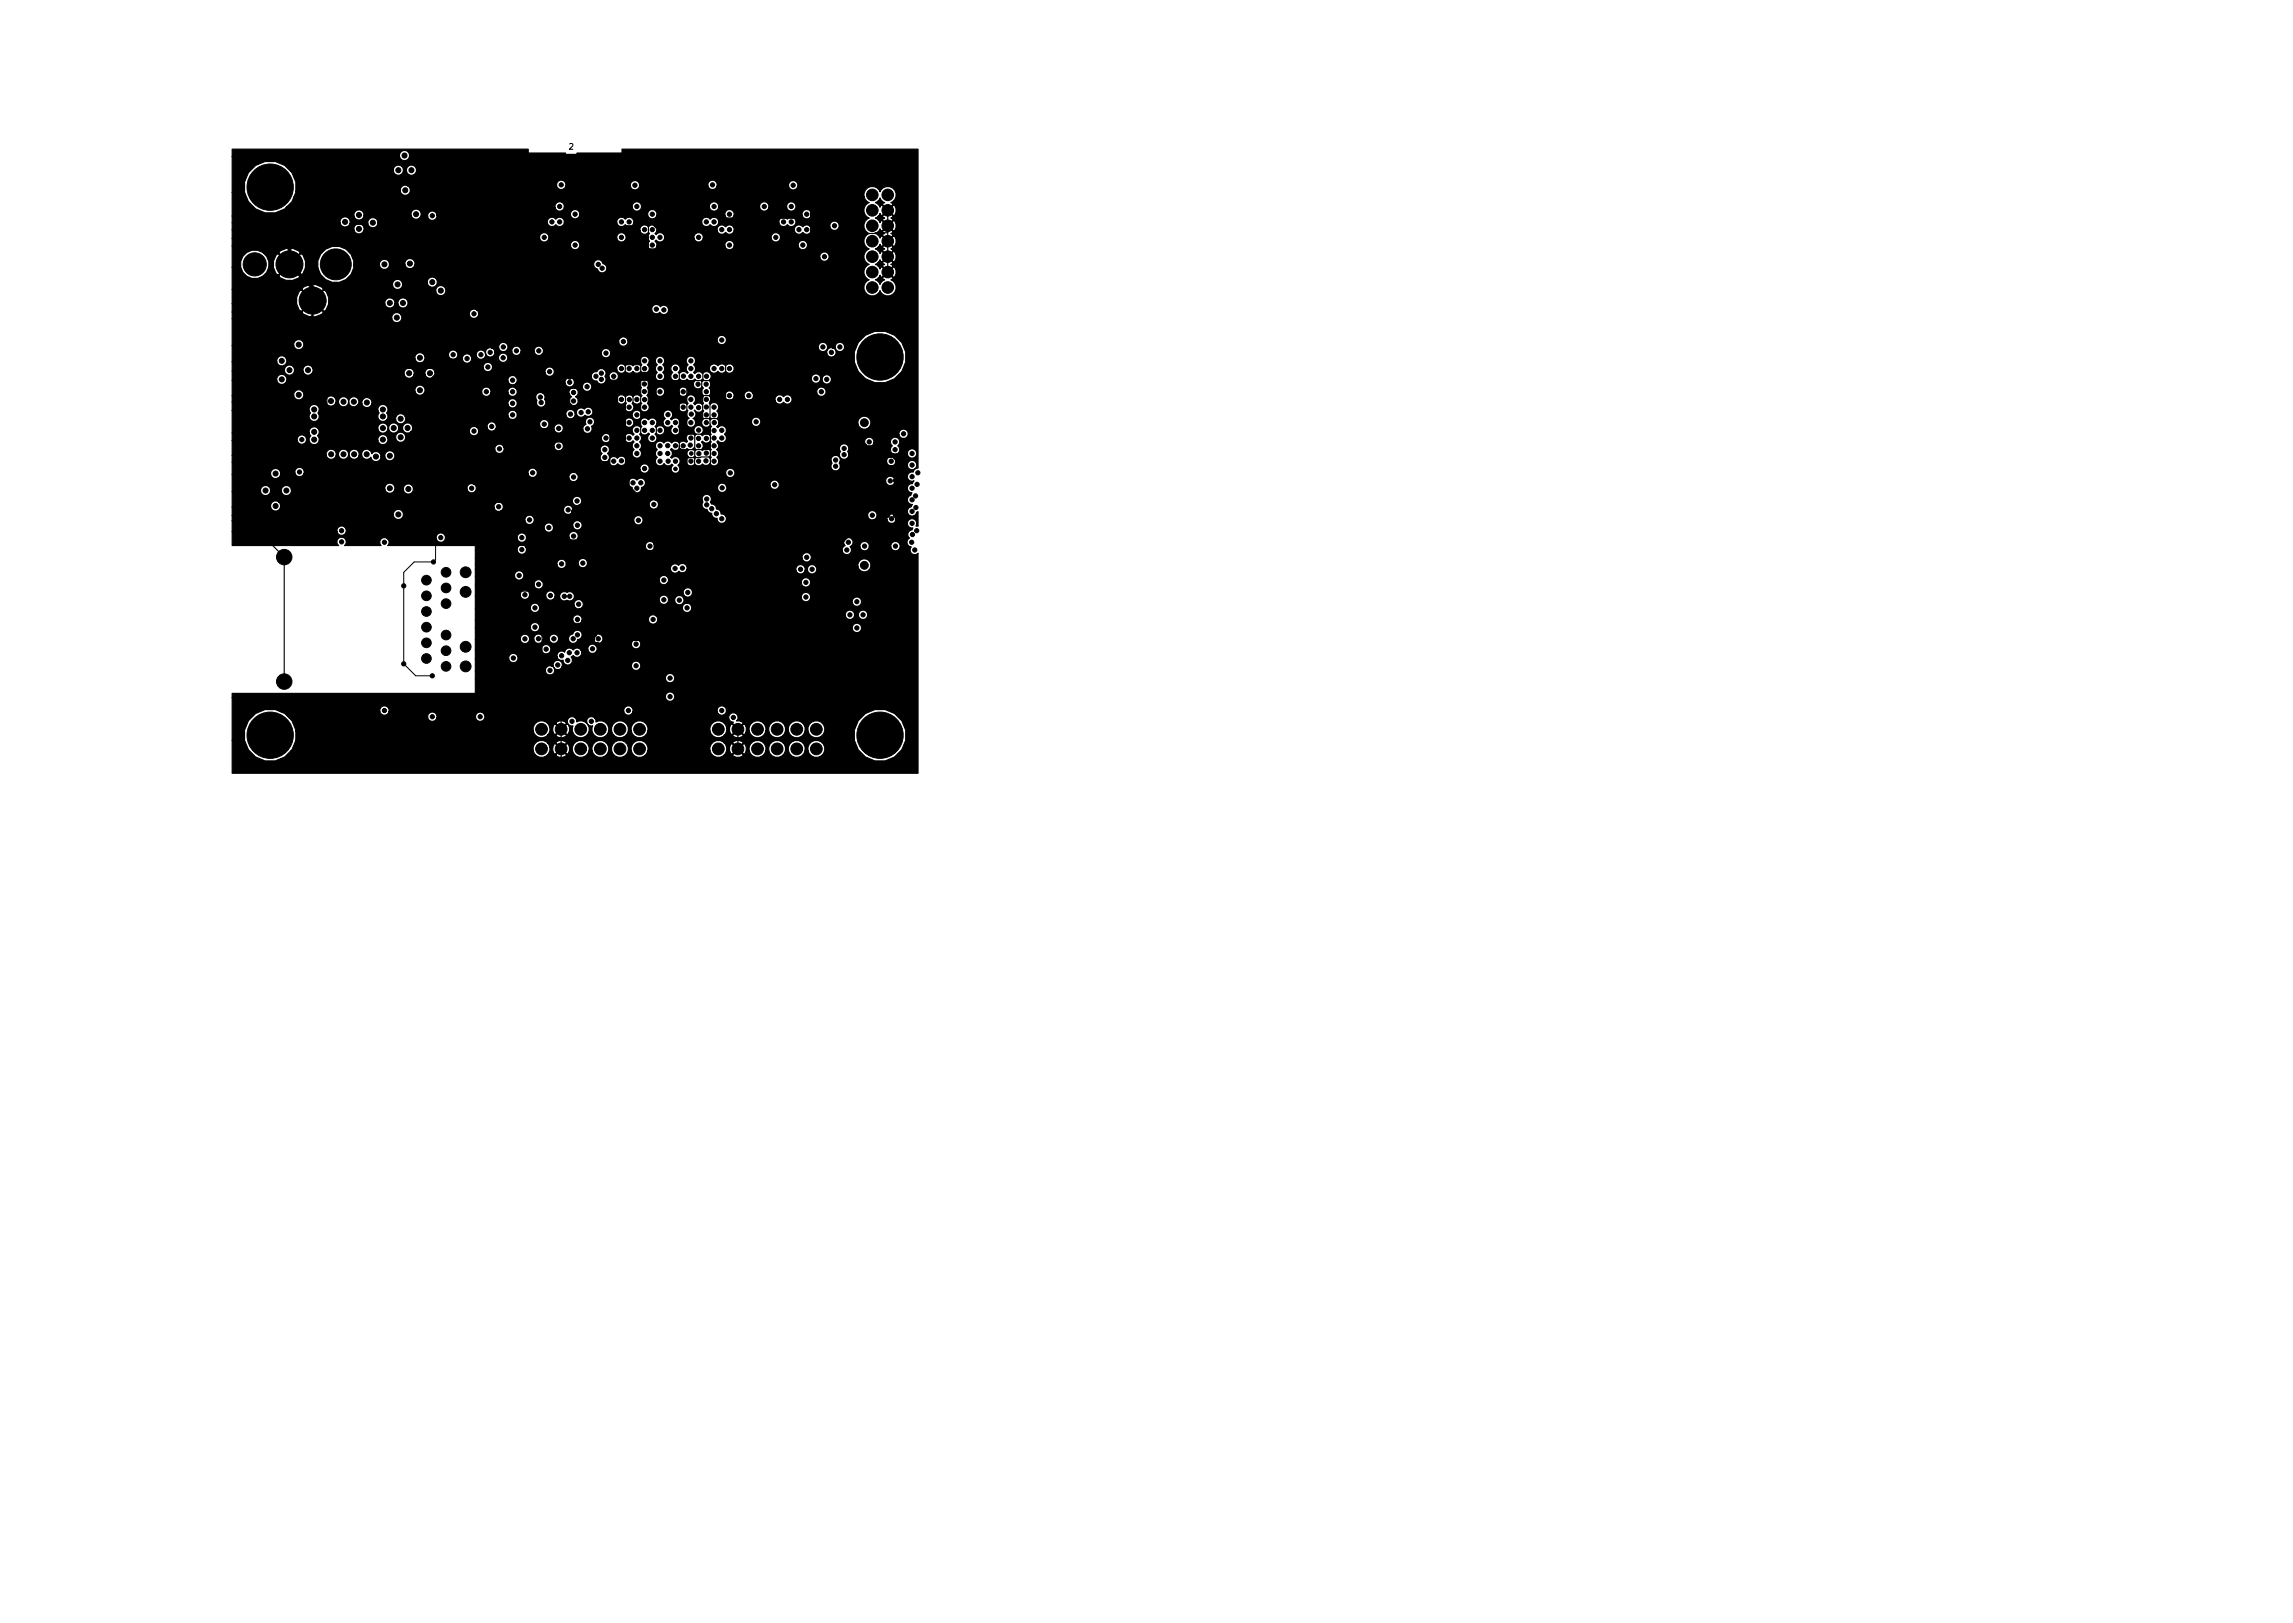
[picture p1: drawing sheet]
<svg xmlns="http://www.w3.org/2000/svg" width="297mm" height="210mm" viewBox="0 0 297 210" stroke-linecap="round" stroke-linejoin="round" font-family="sans-serif">
<defs><g id="words">
<text font-size="1" x="73.7" y="19.4">2</text>
</g></defs>
<g fill="#000" stroke="#000" stroke-width=".13">
<circle cx="33" cy="34.2" r="1.5"/>
<circle cx="35" cy="24.2" r="3"/>
<circle cx="37.5" cy="34.2" r="1.75"/>
<circle cx="40.5" cy="38.9" r="1.75"/>
<circle cx="43.5" cy="34.2" r="2"/>
<circle cx="44.6" cy="25.7" r=".33"/>
<circle cx="44.7" cy="28.7" r=".32"/>
<circle cx="46.5" cy="26.5" r=".33"/>
<circle cx="46.5" cy="29.6" r=".33"/>
<circle cx="46.5" cy="24.8" r=".33"/>
<circle cx="46.5" cy="27.8" r=".33"/>
<circle cx="47.4" cy="39.2" r=".32"/>
<circle cx="48.3" cy="28.8" r=".32"/>
<circle cx="48.3" cy="37.3" r=".33"/>
<circle cx="48.4" cy="25.7" r=".32"/>
<circle cx="49.1" cy="39.2" r=".32"/>
<circle cx="49.8" cy="34.2" r=".33"/>
<circle cx="49.9" cy="29.6" r=".33"/>
<circle cx="50.5" cy="39.2" r=".33"/>
<circle cx="51.5" cy="36.8" r=".33"/>
<circle cx="51.6" cy="22" r=".33"/>
<circle cx="52.2" cy="39.2" r=".33"/>
<circle cx="52.4" cy="20.1" r=".32"/>
<circle cx="52.5" cy="24.6" r=".33"/>
<circle cx="52.9" cy="29.6" r=".33"/>
<circle cx="53.1" cy="34.1" r=".32"/>
<circle cx="53.3" cy="22" r=".33"/>
<circle cx="53.9" cy="27.7" r=".33"/>
<circle cx="54.7" cy="22" r=".32"/>
<circle cx="55.6" cy="20.1" r=".33"/>
<circle cx="55.6" cy="23.9" r=".33"/>
<circle cx="56" cy="36.5" r=".32"/>
<circle cx="56" cy="27.9" r=".27"/>
<circle cx="56.4" cy="22" r=".32"/>
<circle cx="57.1" cy="37.6" r=".32"/>
<circle cx="61.7" cy="30.7" r=".32"/>
<circle cx="62.4" cy="24.2" r=".32"/>
<circle cx="65.8" cy="26.1" r=".32"/>
<circle cx="70.5" cy="29.7" r=".27"/>
<circle cx="70.5" cy="30.7" r=".27"/>
<circle cx="71.5" cy="28.7" r=".27"/>
<circle cx="72.5" cy="26.7" r=".27"/>
<circle cx="72.5" cy="28.7" r=".27"/>
<circle cx="72.7" cy="23.9" r=".27"/>
<circle cx="73.5" cy="27.7" r=".27"/>
<circle cx="74.1" cy="23.9" r=".27"/>
<circle cx="74.5" cy="31.7" r=".27"/>
<circle cx="74.5" cy="27.7" r=".27"/>
<circle cx="75.5" cy="31.7" r=".27"/>
<circle cx="77.5" cy="34.2" r=".28"/>
<circle cx="78" cy="34.7" r=".27"/>
<circle cx="80.5" cy="29.7" r=".28"/>
<circle cx="80.5" cy="28.7" r=".28"/>
<circle cx="80.5" cy="30.7" r=".28"/>
<circle cx="81.5" cy="28.7" r=".28"/>
<circle cx="82.2" cy="24" r=".28"/>
<circle cx="82.5" cy="26.7" r=".28"/>
<circle cx="83.5" cy="29.7" r=".28"/>
<circle cx="83.5" cy="27.7" r=".28"/>
<circle cx="83.8" cy="24" r=".27"/>
<circle cx="84.5" cy="31.7" r=".28"/>
<circle cx="84.5" cy="29.7" r=".28"/>
<circle cx="84.5" cy="27.7" r=".28"/>
<circle cx="84.5" cy="30.7" r=".28"/>
<circle cx="84.9" cy="37" r=".28"/>
<circle cx="85.5" cy="31.7" r=".28"/>
<circle cx="85.5" cy="30.7" r=".28"/>
<circle cx="86" cy="37" r=".28"/>
<circle cx="90.5" cy="29.7" r=".27"/>
<circle cx="90.5" cy="30.7" r=".27"/>
<circle cx="91.5" cy="28.7" r=".27"/>
<circle cx="92.3" cy="23.9" r=".28"/>
<circle cx="92.5" cy="26.7" r=".27"/>
<circle cx="92.5" cy="28.7" r=".27"/>
<circle cx="93.5" cy="29.7" r=".27"/>
<circle cx="93.5" cy="27.7" r=".27"/>
<circle cx="93.7" cy="23.9" r=".28"/>
<circle cx="94.5" cy="31.7" r=".27"/>
<circle cx="94.5" cy="29.7" r=".27"/>
<circle cx="94.5" cy="27.7" r=".27"/>
<circle cx="95.5" cy="31.7" r=".27"/>
<circle cx="99" cy="26.7" r=".27"/>
<circle cx="100.5" cy="29.7" r=".27"/>
<circle cx="100.5" cy="30.7" r=".27"/>
<circle cx="101.5" cy="28.7" r=".27"/>
<circle cx="102.5" cy="26.7" r=".27"/>
<circle cx="102.5" cy="28.7" r=".27"/>
<circle cx="102.8" cy="24" r=".28"/>
<circle cx="103.5" cy="29.7" r=".27"/>
<circle cx="103.5" cy="27.7" r=".27"/>
<circle cx="104" cy="31.7" r=".27"/>
<circle cx="104.2" cy="24" r=".28"/>
<circle cx="104.5" cy="29.7" r=".27"/>
<circle cx="104.5" cy="27.7" r=".27"/>
<circle cx="105" cy="31.7" r=".27"/>
<circle cx="106.8" cy="33.2" r=".27"/>
<circle cx="108.1" cy="29.2" r=".27"/>
<circle cx="113" cy="37.2" r=".75"/>
<circle cx="113" cy="35.2" r=".75"/>
<circle cx="113" cy="33.2" r=".75"/>
<circle cx="113" cy="25.2" r=".75"/>
<circle cx="113" cy="27.2" r=".75"/>
<circle cx="113" cy="29.2" r=".75"/>
<circle cx="113" cy="31.2" r=".75"/>
<circle cx="115" cy="37.2" r=".75"/>
<circle cx="115" cy="35.2" r=".75"/>
<circle cx="115" cy="33.2" r=".75"/>
<circle cx="115" cy="25.2" r=".75"/>
<circle cx="115" cy="27.2" r=".75"/>
<circle cx="115" cy="29.2" r=".75"/>
<circle cx="115" cy="31.2" r=".75"/>
<circle cx="33.9" cy="47.9" r=".33"/>
<circle cx="34.7" cy="46.6" r=".32"/>
<circle cx="34.7" cy="49.1" r=".32"/>
<circle cx="36.5" cy="46.7" r=".33"/>
<circle cx="36.5" cy="49.1" r=".33"/>
<circle cx="37.5" cy="47.9" r=".33"/>
<circle cx="38.7" cy="51.1" r=".32"/>
<circle cx="38.7" cy="44.6" r=".32"/>
<circle cx="39.1" cy="56.9" r=".27"/>
<circle cx="39.9" cy="47.9" r=".33"/>
<circle cx="40.7" cy="53.9" r=".32"/>
<circle cx="40.7" cy="56.9" r=".32"/>
<circle cx="40.7" cy="55.9" r=".32"/>
<circle cx="40.7" cy="53" r=".33"/>
<circle cx="41.2" cy="49.9" r=".27"/>
<circle cx="42.1" cy="50.6" r=".27"/>
<circle cx="42.9" cy="51.9" r=".32"/>
<circle cx="42.9" cy="58.8" r=".33"/>
<circle cx="43.8" cy="55" r=".32"/>
<circle cx="43.8" cy="56" r=".32"/>
<circle cx="44.5" cy="58.8" r=".33"/>
<circle cx="44.5" cy="52" r=".33"/>
<circle cx="44.8" cy="55" r=".32"/>
<circle cx="44.8" cy="56" r=".32"/>
<circle cx="45.8" cy="55" r=".32"/>
<circle cx="45.8" cy="56" r=".32"/>
<circle cx="45.8" cy="52" r=".33"/>
<circle cx="45.9" cy="58.8" r=".32"/>
<circle cx="46.8" cy="56" r=".32"/>
<circle cx="46.8" cy="55" r=".32"/>
<circle cx="47.5" cy="58.8" r=".33"/>
<circle cx="47.5" cy="52.1" r=".32"/>
<circle cx="48.3" cy="41" r=".32"/>
<circle cx="48.7" cy="59.1" r=".32"/>
<circle cx="49.6" cy="53.9" r=".33"/>
<circle cx="49.6" cy="55.5" r=".33"/>
<circle cx="49.6" cy="56.9" r=".33"/>
<circle cx="49.6" cy="53" r=".33"/>
<circle cx="50.5" cy="59" r=".33"/>
<circle cx="51" cy="55.4" r=".32"/>
<circle cx="51.4" cy="41.1" r=".32"/>
<circle cx="51.9" cy="56.6" r=".33"/>
<circle cx="51.9" cy="59.1" r=".33"/>
<circle cx="51.9" cy="54.2" r=".33"/>
<circle cx="52.8" cy="55.4" r=".33"/>
<circle cx="52.8" cy="57.9" r=".33"/>
<circle cx="53" cy="48.3" r=".32"/>
<circle cx="53.6" cy="59.1" r=".33"/>
<circle cx="54.1" cy="55.4" r=".32"/>
<circle cx="54.4" cy="46.3" r=".32"/>
<circle cx="54.4" cy="50.5" r=".32"/>
<circle cx="55" cy="56.6" r=".32"/>
<circle cx="55" cy="54.2" r=".32"/>
<circle cx="55.7" cy="48.3" r=".32"/>
<circle cx="56.7" cy="48.2" r=".32"/>
<circle cx="57.5" cy="49.9" r=".33"/>
<circle cx="57.5" cy="46.3" r=".33"/>
<circle cx="58.3" cy="48.2" r=".33"/>
<circle cx="58.7" cy="45.9" r=".27"/>
<circle cx="58.7" cy="42.6" r=".28"/>
<circle cx="60.5" cy="46.4" r=".27"/>
<circle cx="60.5" cy="43.3" r=".28"/>
<circle cx="60.5" cy="41.7" r=".28"/>
<circle cx="61.4" cy="55.8" r=".27"/>
<circle cx="61.4" cy="40.6" r=".27"/>
<circle cx="62.2" cy="42.6" r=".28"/>
<circle cx="62.3" cy="48.8" r=".27"/>
<circle cx="62.3" cy="45.9" r=".27"/>
<circle cx="63" cy="50.7" r=".27"/>
<circle cx="63.2" cy="47.5" r=".27"/>
<circle cx="63.3" cy="42.6" r=".28"/>
<circle cx="63.5" cy="45.6" r=".28"/>
<circle cx="63.7" cy="55.2" r=".27"/>
<circle cx="64.7" cy="58.1" r=".27"/>
<circle cx="65.2" cy="46.3" r=".27"/>
<circle cx="65.2" cy="44.9" r=".27"/>
<circle cx="65.2" cy="43.2" r=".27"/>
<circle cx="65.2" cy="41.8" r=".27"/>
<circle cx="65.8" cy="59.9" r=".28"/>
<circle cx="66.1" cy="55.2" r=".27"/>
<circle cx="66.4" cy="49.2" r=".27"/>
<circle cx="66.4" cy="52.2" r=".27"/>
<circle cx="66.4" cy="53.7" r=".27"/>
<circle cx="66.4" cy="50.7" r=".27"/>
<circle cx="66.9" cy="45.4" r=".27"/>
<circle cx="66.9" cy="42.6" r=".28"/>
<circle cx="67.3" cy="58" r=".28"/>
<circle cx="68.1" cy="45.2" r=".27"/>
<circle cx="69.7" cy="47.4" r=".27"/>
<circle cx="69.8" cy="45.4" r=".28"/>
<circle cx="70" cy="51.4" r=".27"/>
<circle cx="70.1" cy="52.1" r=".27"/>
<circle cx="70.5" cy="54.9" r=".27"/>
<circle cx="71.1" cy="50.6" r=".27"/>
<circle cx="71.2" cy="48.1" r=".27"/>
<circle cx="71.2" cy="54.2" r=".27"/>
<circle cx="71.5" cy="59.9" r=".27"/>
<circle cx="72" cy="47.5" r=".27"/>
<circle cx="72.4" cy="57.8" r=".27"/>
<circle cx="72.4" cy="55.5" r=".27"/>
<circle cx="73.8" cy="52.5" r=".27"/>
<circle cx="73.8" cy="48.8" r=".27"/>
<circle cx="73.8" cy="49.5" r=".27"/>
<circle cx="73.9" cy="53.6" r=".27"/>
<circle cx="74" cy="55.5" r=".28"/>
<circle cx="74.3" cy="51.9" r=".27"/>
<circle cx="74.3" cy="50.8" r=".27"/>
<circle cx="74.6" cy="55.9" r=".28"/>
<circle cx="75.3" cy="53.4" r=".27"/>
<circle cx="75.8" cy="57.2" r=".27"/>
<circle cx="75.9" cy="46.2" r=".27"/>
<circle cx="76.1" cy="50.1" r=".28"/>
<circle cx="76.1" cy="55.5" r=".27"/>
<circle cx="76.2" cy="53.3" r=".28"/>
<circle cx="76.4" cy="54.6" r=".27"/>
<circle cx="77.2" cy="51.9" r=".27"/>
<circle cx="77.2" cy="48.7" r=".28"/>
<circle cx="77.9" cy="49.1" r=".27"/>
<circle cx="77.9" cy="48.3" r=".27"/>
<circle cx="78.3" cy="58.2" r=".27"/>
<circle cx="78.4" cy="59.3" r=".28"/>
<circle cx="78.5" cy="56.7" r=".28"/>
<circle cx="78.5" cy="45.7" r=".28"/>
<circle cx="79.5" cy="50.7" r=".28"/>
<circle cx="79.5" cy="53.7" r=".28"/>
<circle cx="79.5" cy="59.7" r=".28"/>
<circle cx="79.5" cy="48.7" r=".28"/>
<circle cx="80.5" cy="51.7" r=".28"/>
<circle cx="80.5" cy="57.7" r=".28"/>
<circle cx="80.5" cy="46.7" r=".28"/>
<circle cx="80.5" cy="59.7" r=".28"/>
<circle cx="80.5" cy="47.7" r=".28"/>
<circle cx="80.8" cy="44.2" r=".27"/>
<circle cx="81.5" cy="56.7" r=".28"/>
<circle cx="81.5" cy="52.7" r=".28"/>
<circle cx="81.5" cy="54.7" r=".28"/>
<circle cx="81.5" cy="47.7" r=".28"/>
<circle cx="81.5" cy="51.8" r=".27"/>
<circle cx="82.5" cy="55.7" r=".28"/>
<circle cx="82.5" cy="51.7" r=".28"/>
<circle cx="82.5" cy="56.7" r=".28"/>
<circle cx="82.5" cy="57.7" r=".28"/>
<circle cx="82.5" cy="58.7" r=".28"/>
<circle cx="82.5" cy="53.7" r=".28"/>
<circle cx="82.5" cy="52.7" r=".28"/>
<circle cx="82.5" cy="47.7" r=".28"/>
<circle cx="82.5" cy="49.7" r=".28"/>
<circle cx="83.5" cy="50.7" r=".27"/>
<circle cx="83.5" cy="49.7" r=".28"/>
<circle cx="83.5" cy="51.8" r=".28"/>
<circle cx="83.5" cy="55.7" r=".28"/>
<circle cx="83.5" cy="56.7" r=".28"/>
<circle cx="83.5" cy="52.7" r=".28"/>
<circle cx="83.5" cy="54.7" r=".28"/>
<circle cx="83.5" cy="46.7" r=".28"/>
<circle cx="83.5" cy="45.7" r=".28"/>
<circle cx="83.5" cy="47.7" r=".28"/>
<circle cx="84.5" cy="56.7" r=".28"/>
<circle cx="84.5" cy="55.7" r=".28"/>
<circle cx="84.5" cy="51.7" r=".28"/>
<circle cx="84.5" cy="54.7" r=".28"/>
<circle cx="84.5" cy="52.7" r=".28"/>
<circle cx="84.5" cy="50.7" r=".28"/>
<circle cx="84.5" cy="48.7" r=".28"/>
<circle cx="84.5" cy="58.7" r=".27"/>
<circle cx="85" cy="40" r=".28"/>
<circle cx="85.5" cy="44.5" r=".28"/>
<circle cx="85.5" cy="55.7" r=".28"/>
<circle cx="85.5" cy="56.7" r=".28"/>
<circle cx="85.5" cy="52.7" r=".28"/>
<circle cx="85.5" cy="59.7" r=".28"/>
<circle cx="85.5" cy="54.7" r=".28"/>
<circle cx="85.5" cy="58.7" r=".28"/>
<circle cx="85.5" cy="57.7" r=".28"/>
<circle cx="85.5" cy="46.7" r=".28"/>
<circle cx="85.5" cy="50.7" r=".28"/>
<circle cx="85.5" cy="48.7" r=".28"/>
<circle cx="85.5" cy="47.7" r=".28"/>
<circle cx="86" cy="40.1" r=".27"/>
<circle cx="86.5" cy="49.7" r=".28"/>
<circle cx="86.5" cy="57.7" r=".27"/>
<circle cx="86.5" cy="58.7" r=".27"/>
<circle cx="86.5" cy="54.7" r=".27"/>
<circle cx="86.5" cy="50.7" r=".27"/>
<circle cx="86.5" cy="53.7" r=".27"/>
<circle cx="86.5" cy="59.7" r=".28"/>
<circle cx="87.5" cy="56.7" r=".27"/>
<circle cx="87.5" cy="55.7" r=".27"/>
<circle cx="87.5" cy="51.7" r=".27"/>
<circle cx="87.5" cy="54.7" r=".27"/>
<circle cx="87.5" cy="59.7" r=".27"/>
<circle cx="87.5" cy="57.7" r=".27"/>
<circle cx="87.5" cy="50.7" r=".27"/>
<circle cx="87.5" cy="48.7" r=".28"/>
<circle cx="87.5" cy="47.7" r=".28"/>
<circle cx="88.5" cy="58.8" r=".23"/>
<circle cx="88.5" cy="51.7" r=".27"/>
<circle cx="88.5" cy="52.7" r=".27"/>
<circle cx="88.5" cy="57.7" r=".27"/>
<circle cx="88.5" cy="54.7" r=".27"/>
<circle cx="88.5" cy="50.7" r=".27"/>
<circle cx="88.5" cy="47.7" r=".28"/>
<circle cx="88.5" cy="48.7" r=".28"/>
<circle cx="89.4" cy="57.7" r=".28"/>
<circle cx="89.5" cy="51.7" r=".27"/>
<circle cx="89.5" cy="55.7" r=".27"/>
<circle cx="89.5" cy="56.7" r=".27"/>
<circle cx="89.5" cy="54.7" r=".27"/>
<circle cx="89.5" cy="52.7" r=".27"/>
<circle cx="89.5" cy="59.7" r=".27"/>
<circle cx="89.5" cy="46.7" r=".27"/>
<circle cx="89.5" cy="50.7" r=".27"/>
<circle cx="89.5" cy="48.7" r=".28"/>
<circle cx="89.5" cy="47.7" r=".28"/>
<circle cx="89.5" cy="49.7" r=".28"/>
<circle cx="89.5" cy="53.6" r=".27"/>
<circle cx="89.6" cy="58.7" r=".23"/>
<circle cx="90.4" cy="49.8" r=".27"/>
<circle cx="90.5" cy="56.8" r=".27"/>
<circle cx="90.5" cy="55.7" r=".27"/>
<circle cx="90.5" cy="52.8" r=".27"/>
<circle cx="90.5" cy="59.7" r=".27"/>
<circle cx="90.5" cy="54.7" r=".27"/>
<circle cx="90.5" cy="57.7" r=".27"/>
<circle cx="90.5" cy="48.7" r=".28"/>
<circle cx="90.5" cy="58.8" r=".27"/>
<circle cx="91.5" cy="59.7" r=".28"/>
<circle cx="91.5" cy="49.8" r=".27"/>
<circle cx="91.5" cy="56.8" r=".27"/>
<circle cx="91.5" cy="55.7" r=".27"/>
<circle cx="91.5" cy="51.7" r=".27"/>
<circle cx="91.5" cy="53.7" r=".27"/>
<circle cx="91.5" cy="54.7" r=".27"/>
<circle cx="91.5" cy="57.7" r=".27"/>
<circle cx="91.5" cy="52.7" r=".27"/>
<circle cx="91.5" cy="46.7" r=".28"/>
<circle cx="91.5" cy="50.7" r=".28"/>
<circle cx="91.5" cy="58.7" r=".28"/>
<circle cx="91.5" cy="48.7" r=".28"/>
<circle cx="92.5" cy="55.8" r=".27"/>
<circle cx="92.5" cy="56.7" r=".27"/>
<circle cx="92.5" cy="58.7" r=".27"/>
<circle cx="92.5" cy="53.7" r=".27"/>
<circle cx="92.5" cy="57.7" r=".27"/>
<circle cx="92.5" cy="52.7" r=".27"/>
<circle cx="92.5" cy="59.7" r=".27"/>
<circle cx="92.5" cy="50.7" r=".27"/>
<circle cx="92.5" cy="47.7" r=".28"/>
<circle cx="92.5" cy="54.7" r=".28"/>
<circle cx="93.5" cy="40.9" r=".27"/>
<circle cx="93.5" cy="56.7" r=".27"/>
<circle cx="93.5" cy="55.7" r=".27"/>
<circle cx="93.5" cy="53.7" r=".27"/>
<circle cx="93.5" cy="44" r=".27"/>
<circle cx="93.5" cy="47.7" r=".28"/>
<circle cx="94.5" cy="51.2" r=".27"/>
<circle cx="94.5" cy="55.7" r=".27"/>
<circle cx="94.5" cy="46.7" r=".27"/>
<circle cx="94.5" cy="47.7" r=".28"/>
<circle cx="95.5" cy="51.2" r=".27"/>
<circle cx="96.4" cy="56" r=".28"/>
<circle cx="97" cy="51.2" r=".27"/>
<circle cx="97.9" cy="54.6" r=".27"/>
<circle cx="101" cy="51.7" r=".28"/>
<circle cx="101.5" cy="45.6" r=".28"/>
<circle cx="102" cy="51.7" r=".28"/>
<circle cx="102.4" cy="46.7" r=".27"/>
<circle cx="105.7" cy="49" r=".28"/>
<circle cx="106.4" cy="50.7" r=".28"/>
<circle cx="106.6" cy="44.9" r=".27"/>
<circle cx="106.6" cy="43.1" r=".27"/>
<circle cx="107.1" cy="49.1" r=".27"/>
<circle cx="107.7" cy="42.4" r=".27"/>
<circle cx="107.7" cy="45.6" r=".28"/>
<circle cx="108.2" cy="59.6" r=".28"/>
<circle cx="108.8" cy="49.1" r=".27"/>
<circle cx="108.8" cy="44.9" r=".27"/>
<circle cx="108.8" cy="43.1" r=".27"/>
<circle cx="109.3" cy="58.9" r=".27"/>
<circle cx="109.3" cy="58.1" r=".28"/>
<circle cx="109.5" cy="47.4" r=".27"/>
<circle cx="109.6" cy="50.9" r=".27"/>
<circle cx="110.2" cy="49.1" r=".27"/>
<circle cx="112" cy="54.8" r=".51"/>
<circle cx="112" cy="59.2" r=".27"/>
<circle cx="112" cy="57.7" r=".28"/>
<circle cx="112.6" cy="57.2" r=".27"/>
<circle cx="114" cy="46.2" r="3"/>
<circle cx="114" cy="58.2" r=".27"/>
<circle cx="114" cy="56.7" r=".28"/>
<circle cx="115.5" cy="59.7" r=".28"/>
<circle cx="115.9" cy="57.2" r=".27"/>
<circle cx="115.9" cy="58.2" r=".27"/>
<circle cx="116" cy="59.2" r=".27"/>
<circle cx="117" cy="56.2" r=".27"/>
<circle cx="118.1" cy="57.7" r=".28"/>
<circle cx="118.2" cy="58.7" r=".27"/>
<circle cx="31.7" cy="63.5" r=".32"/>
<circle cx="32.6" cy="61.6" r=".32"/>
<circle cx="32.6" cy="65.3" r=".32"/>
<circle cx="33.4" cy="63.5" r=".32"/>
<circle cx="34.4" cy="63.5" r=".32"/>
<circle cx="35.7" cy="65.5" r=".32"/>
<circle cx="35.7" cy="61.3" r=".32"/>
<circle cx="36.8" cy="72.2" r="1"/>
<circle cx="37.1" cy="63.5" r=".33"/>
<circle cx="38.8" cy="61.1" r=".27"/>
<circle cx="41.4" cy="60.8" r=".32"/>
<circle cx="44.2" cy="70.2" r=".27"/>
<circle cx="44.3" cy="68.7" r=".28"/>
<circle cx="45.2" cy="60.9" r=".33"/>
<circle cx="49" cy="60.9" r=".32"/>
<circle cx="49.8" cy="70.2" r=".27"/>
<circle cx="50.5" cy="63.2" r=".33"/>
<circle cx="51.6" cy="66.6" r=".33"/>
<circle cx="52.3" cy="75.9" r=".27"/>
<circle cx="52.9" cy="63.3" r=".33"/>
<circle cx="53.9" cy="63.2" r=".33"/>
<circle cx="54.7" cy="61.3" r=".32"/>
<circle cx="54.8" cy="65.1" r=".32"/>
<circle cx="55.2" cy="75.2" r=".62"/>
<circle cx="55.2" cy="77.2" r=".62"/>
<circle cx="55.2" cy="79.2" r=".62"/>
<circle cx="56.1" cy="72.8" r=".28"/>
<circle cx="57.1" cy="69.6" r=".28"/>
<circle cx="57.8" cy="76.2" r=".62"/>
<circle cx="57.8" cy="74.1" r=".62"/>
<circle cx="57.8" cy="78.2" r=".62"/>
<circle cx="60.3" cy="74.1" r=".7"/>
<circle cx="60.3" cy="76.7" r=".7"/>
<circle cx="61.1" cy="63.2" r=".27"/>
<circle cx="64.6" cy="65.6" r=".27"/>
<circle cx="65.1" cy="77.8" r=".28"/>
<circle cx="65.8" cy="62.5" r=".28"/>
<circle cx="66" cy="69.6" r=".27"/>
<circle cx="67" cy="78.6" r=".27"/>
<circle cx="67.2" cy="73" r=".28"/>
<circle cx="67.2" cy="74.5" r=".27"/>
<circle cx="67.4" cy="75.5" r=".27"/>
<circle cx="67.6" cy="71.2" r=".27"/>
<circle cx="67.6" cy="69.6" r=".27"/>
<circle cx="68" cy="77" r=".27"/>
<circle cx="68.6" cy="67.3" r=".27"/>
<circle cx="68.6" cy="71.9" r=".27"/>
<circle cx="69" cy="61.2" r=".27"/>
<circle cx="69.2" cy="72.8" r=".27"/>
<circle cx="69.3" cy="78.7" r=".28"/>
<circle cx="69.8" cy="75.7" r=".27"/>
<circle cx="70.5" cy="69.6" r=".27"/>
<circle cx="71" cy="79" r=".27"/>
<circle cx="71" cy="80" r=".27"/>
<circle cx="71.1" cy="68.3" r=".27"/>
<circle cx="71.2" cy="72.7" r=".27"/>
<circle cx="71.3" cy="77.1" r=".28"/>
<circle cx="71.5" cy="62.5" r=".27"/>
<circle cx="71.7" cy="69.9" r=".27"/>
<circle cx="72" cy="79" r=".27"/>
<circle cx="72" cy="80" r=".27"/>
<circle cx="72.8" cy="73" r=".27"/>
<circle cx="73" cy="79" r=".27"/>
<circle cx="73" cy="80" r=".27"/>
<circle cx="73.1" cy="77.2" r=".27"/>
<circle cx="73.6" cy="78.2" r=".27"/>
<circle cx="73.6" cy="66" r=".28"/>
<circle cx="73.8" cy="67.5" r=".27"/>
<circle cx="73.8" cy="77.2" r=".27"/>
<circle cx="74.3" cy="66.2" r=".27"/>
<circle cx="74.3" cy="60.3" r=".27"/>
<circle cx="74.3" cy="69.4" r=".28"/>
<circle cx="74.3" cy="61.8" r=".28"/>
<circle cx="74.8" cy="64.9" r=".27"/>
<circle cx="74.8" cy="68" r=".28"/>
<circle cx="75" cy="78.3" r=".27"/>
<circle cx="75.5" cy="72.9" r=".27"/>
<circle cx="77.5" cy="70.9" r=".27"/>
<circle cx="78.5" cy="61.7" r=".28"/>
<circle cx="81.5" cy="60.7" r=".28"/>
<circle cx="82" cy="62.5" r=".27"/>
<circle cx="82.5" cy="63.2" r=".28"/>
<circle cx="82.7" cy="67.4" r=".28"/>
<circle cx="82.7" cy="65" r=".28"/>
<circle cx="82.8" cy="70.5" r=".27"/>
<circle cx="83" cy="62.5" r=".27"/>
<circle cx="83.5" cy="60.7" r=".28"/>
<circle cx="84.2" cy="70.7" r=".28"/>
<circle cx="84.7" cy="65.3" r=".27"/>
<circle cx="84.7" cy="67.7" r=".28"/>
<circle cx="85" cy="70.9" r=".27"/>
<circle cx="86" cy="77.7" r=".27"/>
<circle cx="86" cy="75.1" r=".28"/>
<circle cx="87.5" cy="73.6" r=".27"/>
<circle cx="87.5" cy="60.7" r=".23"/>
<circle cx="88" cy="76.7" r=".28"/>
<circle cx="88" cy="77.7" r=".28"/>
<circle cx="88.4" cy="73.6" r=".27"/>
<circle cx="89" cy="61.8" r=".27"/>
<circle cx="89" cy="78.7" r=".28"/>
<circle cx="89.1" cy="76.7" r=".27"/>
<circle cx="91.5" cy="64.6" r=".27"/>
<circle cx="91.5" cy="65.4" r=".28"/>
<circle cx="92.2" cy="65.9" r=".28"/>
<circle cx="92.6" cy="60.7" r=".28"/>
<circle cx="92.8" cy="66.5" r=".27"/>
<circle cx="93.5" cy="67.2" r=".27"/>
<circle cx="93.5" cy="63.2" r=".27"/>
<circle cx="94.6" cy="61.3" r=".28"/>
<circle cx="95" cy="63.2" r=".27"/>
<circle cx="100.4" cy="62.8" r=".28"/>
<circle cx="103.7" cy="73.7" r=".28"/>
<circle cx="104.4" cy="77.3" r=".27"/>
<circle cx="104.4" cy="75.4" r=".28"/>
<circle cx="104.5" cy="72.2" r=".27"/>
<circle cx="105.2" cy="73.7" r=".27"/>
<circle cx="105.5" cy="77.3" r=".27"/>
<circle cx="106.9" cy="73.7" r=".28"/>
<circle cx="107.5" cy="72.2" r=".27"/>
<circle cx="107.5" cy="75.4" r=".27"/>
<circle cx="108.2" cy="73.7" r=".27"/>
<circle cx="108.2" cy="60.4" r=".28"/>
<circle cx="109.7" cy="71.2" r=".27"/>
<circle cx="109.9" cy="70.2" r=".28"/>
<circle cx="110.1" cy="79.6" r=".27"/>
<circle cx="111" cy="77.9" r=".27"/>
<circle cx="111.8" cy="79.6" r=".27"/>
<circle cx="112" cy="73.2" r=".51"/>
<circle cx="112" cy="68.2" r=".27"/>
<circle cx="112" cy="65.2" r=".27"/>
<circle cx="112" cy="62.2" r=".27"/>
<circle cx="112" cy="60.7" r=".28"/>
<circle cx="112" cy="70.7" r=".28"/>
<circle cx="112" cy="66.7" r=".28"/>
<circle cx="112" cy="63.7" r=".28"/>
<circle cx="112" cy="69.7" r=".28"/>
<circle cx="113" cy="66.7" r=".28"/>
<circle cx="113.3" cy="79.6" r=".27"/>
<circle cx="113.3" cy="62.5" r=".23"/>
<circle cx="114" cy="63.3" r=".27"/>
<circle cx="114" cy="74" r=".27"/>
<circle cx="114" cy="70.7" r=".28"/>
<circle cx="114" cy="69.7" r=".28"/>
<circle cx="114" cy="64.7" r=".28"/>
<circle cx="114.1" cy="77.8" r=".27"/>
<circle cx="114.8" cy="79.6" r=".27"/>
<circle cx="115" cy="66.7" r=".27"/>
<circle cx="115.3" cy="62.3" r=".27"/>
<circle cx="115.5" cy="67.2" r=".27"/>
<circle cx="116" cy="62.2" r=".27"/>
<circle cx="116" cy="68.2" r=".27"/>
<circle cx="116" cy="65.2" r=".27"/>
<circle cx="116" cy="66.7" r=".28"/>
<circle cx="116" cy="70.7" r=".28"/>
<circle cx="116" cy="60.7" r=".28"/>
<circle cx="116" cy="69.7" r=".28"/>
<circle cx="116" cy="63.7" r=".28"/>
<circle cx="118.1" cy="70.2" r=".27"/>
<circle cx="118.1" cy="66.2" r=".27"/>
<circle cx="118.1" cy="60.2" r=".27"/>
<circle cx="118.1" cy="63.2" r=".27"/>
<circle cx="118.2" cy="61.7" r=".27"/>
<circle cx="118.2" cy="64.7" r=".27"/>
<circle cx="118.2" cy="67.8" r=".28"/>
<circle cx="118.2" cy="69.2" r=".27"/>
<circle cx="118.5" cy="71.2" r=".27"/>
<circle cx="118.6" cy="64.2" r=".27"/>
<circle cx="118.6" cy="65.7" r=".28"/>
<circle cx="118.8" cy="68.7" r=".28"/>
<circle cx="118.8" cy="62.7" r=".28"/>
<circle cx="118.9" cy="61.2" r=".27"/>
<circle cx="35" cy="95.2" r="3"/>
<circle cx="36.8" cy="88.3" r="1"/>
<circle cx="49.8" cy="92" r=".27"/>
<circle cx="52.3" cy="86" r=".27"/>
<circle cx="55.2" cy="81.2" r=".62"/>
<circle cx="55.2" cy="83.3" r=".62"/>
<circle cx="55.2" cy="85.3" r=".62"/>
<circle cx="56" cy="87.5" r=".27"/>
<circle cx="56" cy="92.8" r=".27"/>
<circle cx="57.8" cy="82.3" r=".62"/>
<circle cx="57.8" cy="86.3" r=".62"/>
<circle cx="57.8" cy="84.3" r=".62"/>
<circle cx="60.3" cy="83.8" r=".7"/>
<circle cx="60.3" cy="86.3" r=".7"/>
<circle cx="62.2" cy="92.8" r=".28"/>
<circle cx="63.4" cy="83.1" r=".28"/>
<circle cx="65" cy="85.3" r=".27"/>
<circle cx="66.5" cy="85.2" r=".27"/>
<circle cx="68" cy="83.8" r=".28"/>
<circle cx="68" cy="82.8" r=".28"/>
<circle cx="69.3" cy="81.2" r=".27"/>
<circle cx="69.4" cy="80.2" r=".27"/>
<circle cx="69.7" cy="84.8" r=".28"/>
<circle cx="69.8" cy="82.7" r=".28"/>
<circle cx="70.1" cy="94.5" r=".76"/>
<circle cx="70.1" cy="97" r=".76"/>
<circle cx="70.2" cy="87.4" r=".28"/>
<circle cx="70.8" cy="84.1" r=".28"/>
<circle cx="70.8" cy="81.9" r=".28"/>
<circle cx="71" cy="81" r=".27"/>
<circle cx="71.2" cy="86.8" r=".28"/>
<circle cx="71.8" cy="82.7" r=".28"/>
<circle cx="72" cy="81" r=".27"/>
<circle cx="72.2" cy="86.1" r=".28"/>
<circle cx="72.7" cy="94.5" r=".76"/>
<circle cx="72.7" cy="97" r=".76"/>
<circle cx="72.8" cy="84.9" r=".27"/>
<circle cx="73" cy="81" r=".27"/>
<circle cx="73.2" cy="87.9" r=".27"/>
<circle cx="73.5" cy="85.5" r=".27"/>
<circle cx="73.8" cy="84.6" r=".27"/>
<circle cx="74.1" cy="93.4" r=".27"/>
<circle cx="74.3" cy="82.7" r=".28"/>
<circle cx="74.8" cy="84.6" r=".27"/>
<circle cx="74.8" cy="80.2" r=".27"/>
<circle cx="74.8" cy="82.2" r=".27"/>
<circle cx="75.2" cy="94.5" r=".76"/>
<circle cx="75.2" cy="97" r=".76"/>
<circle cx="76" cy="80.7" r=".28"/>
<circle cx="76.6" cy="93.4" r=".28"/>
<circle cx="76.8" cy="84" r=".27"/>
<circle cx="77" cy="82.2" r=".27"/>
<circle cx="77.4" cy="83.5" r=".27"/>
<circle cx="77.5" cy="82.7" r=".28"/>
<circle cx="77.8" cy="94.5" r=".76"/>
<circle cx="77.8" cy="97" r=".76"/>
<circle cx="80.3" cy="94.5" r=".76"/>
<circle cx="80.3" cy="97" r=".76"/>
<circle cx="81.4" cy="92" r=".27"/>
<circle cx="82.4" cy="86.2" r=".27"/>
<circle cx="82.4" cy="83.4" r=".27"/>
<circle cx="82.8" cy="94.5" r=".76"/>
<circle cx="82.8" cy="97" r=".76"/>
<circle cx="83.6" cy="83.4" r=".28"/>
<circle cx="84.6" cy="80.2" r=".27"/>
<circle cx="86.8" cy="90.2" r=".27"/>
<circle cx="86.8" cy="87.8" r=".28"/>
<circle cx="93.1" cy="97" r=".76"/>
<circle cx="93.1" cy="94.5" r=".76"/>
<circle cx="93.5" cy="92" r=".27"/>
<circle cx="95" cy="92.9" r=".27"/>
<circle cx="95.6" cy="97" r=".76"/>
<circle cx="95.6" cy="94.5" r=".76"/>
<circle cx="98.1" cy="97" r=".76"/>
<circle cx="98.1" cy="94.5" r=".76"/>
<circle cx="100.7" cy="94.5" r=".76"/>
<circle cx="100.7" cy="97" r=".76"/>
<circle cx="103.2" cy="94.5" r=".76"/>
<circle cx="103.2" cy="97" r=".76"/>
<circle cx="105.8" cy="94.5" r=".76"/>
<circle cx="105.8" cy="97" r=".76"/>
<circle cx="111" cy="81.3" r=".27"/>
<circle cx="114" cy="95.2" r="3"/>
<circle cx="114.1" cy="81.4" r=".28"/>
</g>
<g fill="none" stroke="#000" stroke-width=".15">
<path d="M65.8 26.1v.5l3.1 3.1h1.6M70.5 29.7l.5 .5h4.3l.2 .2v1.3l.5 .5h9l.5-.5v4.7l-.6 .6h1.1M74.1 23.9l-.6 .6v3.2h-2.8l-.2 .3v1.7M83.5 27.7l.5 .5v2M83.7 24v3.5l-1.7 1.7h-1l-.5 .5M93.5 27.7l.5 .5h9l.5-.5 1.5 1.5M93.5 27.7h-2.5l-.5 .5v1.5h-5.3l-1.2-1.2M93.7 23.9v3.6l-.2 .2M95 28.2l.5 .5v3M100.5 28.2v1.5M104.2 24v1.2l.8 .8v5.7M115 27.2v8"/>
<path d="M115 30.1h-1.6l-.1 .1h-8.3M41.3 49.9v2.6l2.4 2.5M42 50.6l.3 .3v2.7M55 56.6l3.3 3.3h7.5M58.3 48.2h3.4l.6 .6M60.5 41.7v1.6M65.2 41.8v1.4M66.1 55.2v1.6l1.2 1.2v.4l-1.5 1.5M66.9 42.6h-8.2l-1.2 1.2v2.5M68.1 45.2v-.3l.6-.6h2.4l2.7 2.7v1.8M69.7 47.4v.4l1 1h3.1M71.5 59.9l.3 .4h2.5"/>
<path d="M72 49.7h.5l1.3 1.3v1.5h-.9l-1.7 1.7h1.5l1.7 1.7h.2M72 47.5v1.3M72.9 48.8l-1.8 1.8M76 46.2v.5M77.2 51.9h1.8M79 55.9h-.5l-1.3 1.3h-5.3l-.4 .4v4.9h-5.7v-2.6M79.5 50.7h-.5M79.5 53.7l.5 .5M80 49.2v8l.5 .5M80 54h-.2M81 47.2l-.5-.5h-4.6l-2.1 2.1M81 47.2v13.1l.5 .4v2.3l1.2 1.2v1.5l2 2"/>
<path d="M81 47.2h2M81.9 49.3h.1v2.9l.5 .5M82.5 49.3v.4M83 48.2h1l.5 .5M83.9 49.3h.1v2.9l.5 .5M84 50.2l.5 .5M84 51.2l.5 .5M85 54.2l.5 .5-.5 .5v1.1l.5 .4h2.5M85 49.3l-6-.1v12l-.5 .5M85 49.3v4.9M85 52.7h.5M85 54.2v.1"/>
<path d="M85.5 44.5h-.8l-1.7 1.7v10l.5 .5v1l1 1M86.4 49.3v.4h.1M86.8 49.3l.2 .1v2.8M87 51.2l.5 .5M87 50.7h-.5M87 50.2l.5 .5M87.8 49.3l.2 .1v8.9l1 1M88 55.2h.1M88 56.2l4 .1M88 58.1h.1l.2 .1h3.7v.1M88 52.2h1M88 58.2l.4 .6"/>
<path d="M88 54.2l.5 .5M88 51.2l.5 .5M88.5 47.7l-.5 .5v1.1M88.7 49.3l.3 .3M89 50.2l.5 .5M89 49.3v5.9l.5 .5M89.5 49.3v.5M89.5 49.3v.1M90 56.2v4.7l-1 .9v-2.5M90.9 49.3v1.8l.2 .1-.1 3M91 54.2l-.5 .5M91.1 51.5h-.1"/>
<path d="M91.5 55.7h.5M91.5 46.7l-.4 .5v2.1M91.8 57.5h.1M91.9 55.7h.1M92 54.2h.1M92 59.2l-3 .1M92 57.2l-.5 .5M92.1 49.3v2.6l-.1 .1v8.2l3.1 3M92.1 51.2l-1 .1M92.1 50.7h.4M93.5 40.9h.4l.6 .7v4.1l-.5 .5v9l.8 .8h1.6M94 54.2h-3"/>
<path d="M94 46.7h.5M94 53.7h-.5M95.4 49v2.2M102.4 46.7h-.9M103.8 49h-9.8l-.3 .3h-8.7M107.7 42.4v.7M108.8 43.1h-2.2l-.3-.2h-2l-2.8 2.7v3.4M111.3 50.7h1.6l1.1 1.1v22.2M112 57.7h1.5l1.5 1.5h1v10.5h-4zM118.1 57.7h-.6l-1.5 1.5M32.6 65.3v2.6l4.2 4.3v16.1M66 69.6h.4l1 1h1.2"/>
<path d="M67.4 75.5v1.1M68.6 71.9h-.3l-1.1 1.1M69.2 76.6h-2.8l-1.3 1.2h1l.9 .8M70.5 69.6v.3M71.3 72.7h-2l-.1 .1M71.7 66.6h2.2M71.7 69.9h4.8l.9 1M73.6 78.2v.2l-.6 .6M74.3 66.2l-.5 .5v.8M84.7 67.7v2.9l.3 .3M84.7 68.6l-2 1.9M84.7 67.7l-.1 .1"/>
<path d="M88 76.7h-7.7l-3.3 3.3v1.6M107.5 75.4h-.1l-1.9 1.9M113.3 62.5h.7M115.7 66.5h-.4l-.3 .2M115.7 66.5h.1M115.7 66.5l.3 .2M63.3 83.1l1.1 1h4.6l.7 .7M65 84.1v1.2M68 83.8v.3M69.4 80.2l.7 .8h.9l-.2 .2v.7M70.2 87.4h2.5l.5 .5-.5 .6v9.6l.6 .6h20.6l1.7-1.7v-2.5M75.6 80.7h.4"/>
<path d="M77 82.2v.9l.4 .4h.4l.5-.5h4.8l.5 .4"/>
</g>
<g fill="none" stroke="#000" stroke-width=".13">
<path d="M62.4 24.2v.5l-.1 .1v1.3M65.8 26.1h-3.6l-.5 .5v4.1M84 30.2v2M43.7 55h3v1M43.7 55v1M44.7 55v1M45.7 55v1M48.3 41l-.3 .4v9.4l-4.3 4.2M54.8 65.1l1.6 1.7v5.7l-.2 .3h-2.6l-1.3 1.3v11.9l1.6 1.5h2.1M71 80h2M71.5 62.5v.4l.2 .2v6.8h-2.5l-.6 .6v1.7l.6 .6v3.8M72 79v2"/>
<path d="M71 81h2M73 81v-2h-2v2.5l-.8 .8v2l-.5 .5v2.1l.5 .5M75.6 80.7h-2.3l-.3 .3M76 80.7h.2l.8 .8v.7"/>
</g>
<g fill="none" stroke="#000" stroke-width=".25">
<path d="M40.5 38.9v1.9l-5.8 5.8v2.5l-2.1 2.1v14.1M33.9 47.9h.8M43.7 56l-2.3 2.3v2.5l.1 .1h8.1l1.8-1.8h2.2v1.1l1.1 1.1-.8 .8v1.1l.9 .9v1M54.1 55.4v.3l.9 .9M55 54.2v.3l-2.2 2.2v2.4M57.5 46.3v3.6M58.3 48.2h-1.6l-.9 .9h-7.8M103.8 49v1l1.6 1.6h5l.9-.9M108.8 49.1h1.4M109.5 47.4v.4l.1 .1v3.7M31.7 63.5h1.7M106.9 73.7h1.3"/>
<path d="M107.5 73.6l.1 .1M112 69.7l-.3-.2h-1.8l-2.1 2.1v.3l-.3 .3v3.2M113.3 79.6h1.5M114 74l.1 .1v7.3"/>
</g>
<path d="M44.6 25.7h3.8M46.5 24.8v1.7h-3.8l-5.2 5.3v2.4l3 3v1.7M47.4 39.2h1.7M48.4 25.7l1.5 1.5v2.4M49.9 29.6l-1.9 2v5.4l.3 .3v3.7M49.9 29.6h3l1.1 1.1h7.7M55.6 20.1v3.8M56.4 22h-1.7l-1.3 1.3h-2.6l-2.4 2.4" fill="none" stroke="#000" stroke-width=".5"/>
<path d="M30.1 19.3h38.3l.1 .5h4.8v.2h1.4v-.2h5.8l.1-.5h38.3v41.3a.58 .58 0 0 0-.6 .6 .61 .61 0 0 0-.8 .6 .61 .61 0 0 0 .9 .5l-.2 .3h-.2a.61 .61 0 0 0-.5 .7 .61 .61 0 0 0 .7 .5l-.2 .3a.62 .62 0 0 0-.4 .7 .62 .62 0 0 0 .6 .5l-.1 .3a.62 .62 0 0 0-.4 1.1 .62 .62 0 0 0 1.1-.4h.1v1.9l-.3-.1a.61 .61 0 0 0-.2-.9 .61 .61 0 0 0-.9 .5 .61 .61 0 0 0 .8 .7l-.1 .2a.61 .61 0 0 0-.6 .5 .61 .61 0 0 0 .2 .6 .6 .6 0 0 0-.3 .7 .6 .6 0 0 0 .6 .4 .6 .6 0 0 0 0 .9 .6 .6 0 0 0 .8 0v28.5h-88.8v-4.3h1.6a3.4 3.4 0 0 0 2.6 2.7 3.4 3.4 0 0 0 3.4-1.4h31.4l.1 .4a1.08 1.08 0 0 0 1.7 .2h1.1l.1 .1a.92 .92 0 0 0 1.3-.1l-.7-.7-.7 .7h-1.1l.3-.6v-.4h.4v.4l.2 .4 .1 .1 .7-.7h.2l.7 .7 .1-.1 .2-.4h.3a1.11 1.11 0 0 0 1.1 .9 1.11 1.11 0 0 0 1.1-.9h.4l.1 .4a1.11 1.11 0 0 0 1.2 .5 1.11 1.11 0 0 0 .9-.9h.3l.2 .4a1.11 1.11 0 0 0 1.1 .5 1.11 1.11 0 0 0 .9-.9h.4l.1 .4a1.11 1.11 0 0 0 1.2 .5 1.11 1.11 0 0 0 .8-.9h8.1l.1 .4a1.08 1.08 0 0 0 1.7 .2h1.1l.1 .1a.91 .91 0 0 0 1.3-.1l-.7-.7-.7 .7h-1.1l.3-.6v-.4h.4v.4l.2 .4 .1 .1 .7-.7h.2l.7 .7 .1-.1 .2-.4h.3a1.11 1.11 0 0 0 1.1 .9 1.11 1.11 0 0 0 1.1-.9h.4l.1 .4a1.11 1.11 0 0 0 1.2 .5 1.11 1.11 0 0 0 .9-.9h.3l.2 .4a1.11 1.11 0 0 0 1.1 .5 1.11 1.11 0 0 0 .9-.9h.4l.1 .4a1.11 1.11 0 0 0 1.9 0 1.11 1.11 0 0 0-.7-1.7 1.11 1.11 0 0 0-1.3 1.3h-.4v-.4a1.11 1.11 0 0 0-1.3-.9 1.11 1.11 0 0 0-.9 1.3h-.3v-.4a1.11 1.11 0 0 0-1.3-.9 1.11 1.11 0 0 0-.9 1.3h-.4v-.4a1.11 1.11 0 0 0-1.3-.9 1.11 1.11 0 0 0-.9 1.3h-.3v-.4l-.2-.4-.1-.1-.7 .7h-.2l-.7-.7-.1 .1-.2 .4h-.4l-.3-.5h1.1l.7 .6 .7-.6-.1-.2a.92 .92 0 0 0-1.3 .2h-1.1l-.1-.2a1.11 1.11 0 0 0-1.3 0 1.11 1.11 0 0 0-.4 1.1h-8.1v-.4a1.11 1.11 0 0 0-1.3-.9 1.11 1.11 0 0 0-.8 1.3h-.4v-.4a1.11 1.11 0 0 0-1.3-.9 1.11 1.11 0 0 0-.9 1.3h-.3v-.4a1.11 1.11 0 0 0-1.3-.9 1.11 1.11 0 0 0-.9 1.3h-.4v-.4a1.11 1.11 0 0 0-1.3-.9 1.11 1.11 0 0 0-.9 1.3h-.3v-.4l-.2-.4-.1-.1-.7 .7h-.2l-.7-.7-.1 .1-.2 .4h-.4l-.3-.5h1.1l.7 .6 .7-.6-.1-.2a.92 .92 0 0 0-1.3 .2h-1.1l-.1-.2a1.11 1.11 0 0 0-1.3 0 1.11 1.11 0 0 0-.4 1.1h-31.4l.6-1.3h72.4l.5 1.2a3.4 3.4 0 0 0 5.6 0 3.4 3.4 0 0 0-2.1-5.2 3.4 3.4 0 0 0-4 4h-72.4v-1.2h30.8l.1 .4a1.08 1.08 0 0 0 1.7 .1h1.1l.1 .2a.92 .92 0 0 0 1.3-.2l-.7-.7-.7 .7h-1.1l.3-.5v-.4h.4v.4l.2 .4 .1 .1 .7-.7h.2l.7 .7 .1-.1a.91 .91 0 0 0-.1-1.3l-.7 .7h-.2l-.7-.7-.1 .1-.2 .4h-.4l-.3-.6h1.1l.7 .7 .7-.7-.1-.1h.2a.61 .61 0 0 0 .7 .4 1.1 1.1 0 0 0 .5 1.5 1.1 1.1 0 0 0 1.5-.5 1.1 1.1 0 0 0-.3-1.4h.1l.1 .2a.58 .58 0 0 0 .7 .2 1.1 1.1 0 0 0 .6 1.5 1.1 1.1 0 0 0 1.5-.8h.3l.2 .4a1.11 1.11 0 0 0 1.1 .5 1.11 1.11 0 0 0 .9-.9h.4l.1 .4a1.11 1.11 0 0 0 1.2 .5 1.11 1.11 0 0 0 .8-.9h8.1l.1 .4a1.08 1.08 0 0 0 1.7 .1h1.1l.1 .2a.91 .91 0 0 0 1.3-.2l-.7-.7-.7 .7h-1.1l.3-.5v-.4h.4v.4l.2 .4 .1 .1 .7-.7h.2l.7 .7 .1-.1 .2-.4h.3a1.11 1.11 0 0 0 1.1 .9 1.11 1.11 0 0 0 1.1-.9h.4l.1 .4a1.11 1.11 0 0 0 1.2 .5 1.11 1.11 0 0 0 .9-.9h.3l.2 .4a1.11 1.11 0 0 0 1.1 .5 1.11 1.11 0 0 0 .9-.9h.4l.1 .4a1.11 1.11 0 0 0 1.9 0 1.11 1.11 0 0 0-.7-1.7 1.11 1.11 0 0 0-1.3 1.3h-.4v-.4a1.11 1.11 0 0 0-1.3-.9 1.11 1.11 0 0 0-.9 1.3h-.3v-.4a1.11 1.11 0 0 0-1.3-.9 1.11 1.11 0 0 0-.9 1.3h-.4v-.4a1.11 1.11 0 0 0-1.3-.9 1.11 1.11 0 0 0-.9 1.3h-.3v-.4l-.2-.4-.1-.1-.7 .7h-.2l-.7-.7-.1 .1-.2 .4h-.4a1.11 1.11 0 0 0-1.3-.9 1.11 1.11 0 0 0-.8 1.3h-8.1v-.4a1.11 1.11 0 0 0-1.3-.9 1.11 1.11 0 0 0-.8 1.3h-.4v-.4a1.11 1.11 0 0 0-1.3-.9 1.11 1.11 0 0 0-.9 1.3h-.3v-.4a1.1 1.1 0 0 0-1.7-.8l-.1-.4h17.3a.58 .58 0 0 0 .6 .4l-.1 .2 .7 .7 .7-.7-.1-.1-.4-.2h-.4l.1-.1a.61 .61 0 0 0-.4-1 .61 .61 0 0 0-.7 .8h-17.3l-.2-.2a.61 .61 0 0 0-.6 0 .61 .61 0 0 0-.3 .7l-.6-.2h-.4l-.3 .1v-.2a.61 .61 0 0 0-.7-.5 .61 .61 0 0 0-.5 .8h-.2a.92 .92 0 0 0-1.3 .1h-1.1l-.1-.1a1.11 1.11 0 0 0-1.3 0 1.11 1.11 0 0 0-.4 1.1h-30.8l-.5-1.3-.4-.4h18l.1 .2a.61 .61 0 0 0 .6 .2 .61 .61 0 0 0 .5-.4h5l.1 .2a.61 .61 0 0 0 1 0 .61 .61 0 0 0-.4-1 .61 .61 0 0 0-.7 .8h-5v-.3a.61 .61 0 0 0-.7-.5 .61 .61 0 0 0-.5 .8h-18l-.5-.6-.6-.2h12.9a.61 .61 0 0 0 .6 .5 .61 .61 0 0 0 .6-.5h30.4l.1 .2a.61 .61 0 0 0 .6 .2 .61 .61 0 0 0 .5-.4h10.9l.1 .2a.61 .61 0 0 0 1 0 .61 .61 0 0 0-.4-1 .61 .61 0 0 0-.7 .8h-10.9v-.3a.61 .61 0 0 0-.7-.5 .61 .61 0 0 0-.5 .8h-30.4v-.3a.61 .61 0 0 0-.7-.5 .61 .61 0 0 0-.5 .8h-12.9l-.6-.3a3.4 3.4 0 0 0-4 4h-1.6v-5.5h56.1l.1 .2a.61 .61 0 0 0 1 0 .61 .61 0 0 0-.4-1 .61 .61 0 0 0-.7 .8h-56.1v-.6h31.4l.1-.1v-1.7h24.6l.1 .2a.61 .61 0 0 0 1 0 .61 .61 0 0 0-.4-1 .61 .61 0 0 0-.7 .8h-24.6v-1h9l.1 .2a.61 .61 0 0 0 1 0 .61 .61 0 0 0-.3-.9h.2l.1 .2a.6 .6 0 0 0 .6 .3 .6 .6 0 0 0 .5-.4h9l.1 .2a.61 .61 0 0 0 1 0 .61 .61 0 0 0-.4-1 .61 .61 0 0 0-.7 .8h-9v-.1a.61 .61 0 0 0-.5-.8 .61 .61 0 0 0-.7 .8l-.2-.1a.61 .61 0 0 0-.8 .8h-9v-1.6h4.3l.1 .2a.61 .61 0 0 0 .8 .2 .61 .61 0 0 0 .3-.7h5l.1 .2a.58 .58 0 0 0 .8 .2 .6 .6 0 0 0 .8 .6 .6 .6 0 0 0 .2-1l.3-.2a.61 .61 0 0 0 .8 .1 .61 .61 0 0 0 .1-.8h.9l.1 .2a.61 .61 0 0 0 1 .1 .61 .61 0 0 0-.1-.9h4.7l.1 .2a.61 .61 0 0 0 1 0 .61 .61 0 0 0-.4-1 .61 .61 0 0 0-.7 .8l-4.7-.1a.61 .61 0 0 0-.7 0 .61 .61 0 0 0-.3 .7h-.9l-.1-.1a.61 .61 0 0 0-.9 .1 .6 .6 0 0 0-.6-.2 .6 .6 0 0 0-.5 .5 .6 .6 0 0 0-.7-.1 .6 .6 0 0 0-.3 .7h-5l-.1-.2a.61 .61 0 0 0-.7-.2 .61 .61 0 0 0-.4 .7h-4.3v-1.2h8.5l.1 .2a.61 .61 0 0 0 1.1 0 .61 .61 0 0 0-.4-.9 .61 .61 0 0 0-.8 .7h-8.5v-1.3h5.8l.1 .2a.61 .61 0 0 0 .6 .3 .61 .61 0 0 0 .5-.5h.5l.1 .2a.61 .61 0 0 0 .7 .2 .61 .61 0 0 0 .4-.4h.8l.1 .2a.61 .61 0 0 0 .7 .2 .61 .61 0 0 0 .4-.4h1.3l.1 .2a.61 .61 0 0 0 .7 .2 .61 .61 0 0 0 .4-.4h2.1l.1 .2a.61 .61 0 0 0 1 0 .61 .61 0 0 0-.4-1 .61 .61 0 0 0-.7 .8l-2.1-.1a.61 .61 0 0 0 .6-.6 .61 .61 0 0 0-.6-.6 .61 .61 0 0 0-.6 .5 .59 .59 0 0 0-.6 .8h-1.3l.1-.3a.61 .61 0 0 0-.8-.5 .61 .61 0 0 0-.5 .8h-.8l.1-.3a.61 .61 0 0 0-.8-.5 .61 .61 0 0 0-.5 .8h-.5v-.3a.61 .61 0 0 0-.7-.4 .61 .61 0 0 0-.5 .7h-5.8v-1.5h7.1l.1 .2a.6 .6 0 0 0 .6 .3 .6 .6 0 0 0 .5-.4h40.5l.1 .2a.61 .61 0 0 0 1 0 .61 .61 0 0 0-.4-1 .61 .61 0 0 0-.7 .8h-40.5v-.1a.61 .61 0 0 0-.6-.8 .61 .61 0 0 0-.6 .8h-7.1v-1h12.6l.1 .2a.61 .61 0 0 0 .6 .2 .61 .61 0 0 0 .5-.4h8.6l.1 .2a.61 .61 0 0 0 .9 .1 .61 .61 0 0 0 0-.9h24.5l.1 .2a.61 .61 0 0 0 .6 .2 .61 .61 0 0 0 .5-.4h.5l.1 .2a.61 .61 0 0 0 1 0 .61 .61 0 0 0-.4-1 .61 .61 0 0 0-.7 .8h-.5v-.3a.61 .61 0 0 0-.7-.5 .61 .61 0 0 0-.5 .8l-24.6-.1a.61 .61 0 0 0-.6 0 .61 .61 0 0 0-.3 .7h-8.6v-.3a.61 .61 0 0 0-.7-.5 .61 .61 0 0 0-.5 .8h-12.6v-1.5h7.1l.1 .2a.61 .61 0 0 0 .8 .2 .61 .61 0 0 0 .2-.9h4.6v.2a.6 .6 0 0 0 .7 .3h13.3l.1 .2a.61 .61 0 0 0 1 0 .61 .61 0 0 0-.4-1 .61 .61 0 0 0-.7 .8h-13.3l.2-.1a.6 .6 0 0 0 .1-1h10l.1 .2a.6 .6 0 0 0 .6 .3 .6 .6 0 0 0 .5-.4h.8l.1 .2a.61 .61 0 0 0 1 0h21.9l.1 .2a.61 .61 0 0 0 1 0 .61 .61 0 0 0-.4-1 .61 .61 0 0 0-.7 .8h-21.9l.1-.2-.1-.4h15.3l.1 .2a.61 .61 0 0 0 1 0 .61 .61 0 0 0-.4-1 .61 .61 0 0 0-.7 .8l-15.3-.1a.61 .61 0 0 0-.7-.2 .61 .61 0 0 0-.4 .7l-.8-.1a.61 .61 0 0 0-.6-.7 .61 .61 0 0 0-.6 .7h-10.1a.61 .61 0 0 0-.7 0 .61 .61 0 0 0-.2 .6h-4.6l-.2-.2a.61 .61 0 0 0-.6 0 .61 .61 0 0 0-.3 .7h-7.1v-1.7h5.8l.1 .2a.6 .6 0 0 0 .6 .3 .6 .6 0 0 0 .5-.4h2.1l.1 .2a.6 .6 0 0 0 .6 .3 .6 .6 0 0 0 .5-.4h.6l.1 .2a.64 .64 0 0 0 .9 .2 .61 .61 0 0 0 .8-.1 .61 .61 0 0 0 0-.8h14.2l.1 .2a.61 .61 0 0 0 1 0 .61 .61 0 0 0-.4-1 .61 .61 0 0 0-.7 .8h-14.2l-.2-.2a.66 .66 0 0 0-.7 0 .61 .61 0 0 0-.6 0 .61 .61 0 0 0-.3 .7h-.6v-.1a.61 .61 0 0 0-.6-.8 .61 .61 0 0 0-.6 .8h-2.1v-.1a.61 .61 0 0 0-.6-.8 .61 .61 0 0 0-.6 .8h-5.8v-1.4h7.6l.1 .2a.61 .61 0 0 0 .9 .2 .61 .61 0 0 0 0-.9h15.2l.1 .2a.6 .6 0 0 0 .9 .1h17.4l.1 .2a.61 .61 0 0 0 1 0 .61 .61 0 0 0-.4-1 .61 .61 0 0 0-.7 .8h-17.4l.1-.1a.61 .61 0 0 0-.4-1 .61 .61 0 0 0-.7 .8h-15.2l-.1-.1a.61 .61 0 0 0-.7 0 .61 .61 0 0 0-.2 .6h-7.6v-1.1h5l.1 .2a.61 .61 0 0 0 1.1 0 .61 .61 0 0 0-.4-1 .61 .61 0 0 0-.8 .8h-5v-.9h25.2l.1 .2a.61 .61 0 0 0 1.1 0 .59 .59 0 0 0 .9-.1h14.2l.1 .2a.61 .61 0 0 0 .6 .2 .61 .61 0 0 0 .5-.4h.3l.1 .2a.61 .61 0 0 0 .8 .2 .61 .61 0 0 0 .2-.9h5.4l.2 .3a.85 .85 0 0 0 1.4 0 .85 .85 0 0 0-.6-1.3 .85 .85 0 0 0-1 1h-5.4l-.2-.2a.61 .61 0 0 0-.6 0 .61 .61 0 0 0-.3 .7h-.3v-.3a.61 .61 0 0 0-.7-.5 .61 .61 0 0 0-.5 .8h-14.2l.1-.2a.61 .61 0 0 0-.4-.7 .61 .61 0 0 0-.7 .2 .6 .6 0 0 0-.7-.1 .6 .6 0 0 0-.4 .7h-25.2v-.6h10.5l.1 .2a.6 .6 0 0 0 .7 .2 .6 .6 0 0 0 .4-.5h1.6l.1 .2a.61 .61 0 0 0 1 0 .61 .61 0 0 0-.4-1 .61 .61 0 0 0-.7 .8h-1.6l.1-.2a.61 .61 0 0 0-.8-.5 .61 .61 0 0 0-.5 .8h-10.5v-.9h42.3l.1 .2a.61 .61 0 0 0 1 0 .61 .61 0 0 0-.4-.9 .61 .61 0 0 0-.7 .7h-42.3v-1h5.4l.1 .2a.6 .6 0 0 0 .6 .3 .6 .6 0 0 0 .5-.4h40.9l.1 .2a.61 .61 0 0 0 .9 .1 .61 .61 0 0 0 .1-.8h1.2l.1 .2a.61 .61 0 0 0 .6 .2 .61 .61 0 0 0 .5-.4h2.8l.1 .2a.61 .61 0 0 0 1 0 .61 .61 0 0 0-.4-1 .61 .61 0 0 0-.7 .8h-2.8v-.3a.61 .61 0 0 0-.7-.5 .61 .61 0 0 0-.5 .8l-1.3-.1a.61 .61 0 0 0 .3-.9 .61 .61 0 0 0-.9-.1 .61 .61 0 0 0 0 .9 .59 .59 0 0 0-.4 .7h-40.9l-.1-.5h15.5l.1 .2a.61 .61 0 0 0 1 0 .61 .61 0 0 0-.4-1 .61 .61 0 0 0-.7 .8h-15.5a.61 .61 0 0 0-.7-.3 .61 .61 0 0 0-.4 .7h-5.4v-.6h-.1h-11.3l.1-.1a.6 .6 0 0 0-.1-.8h6.3l.1 .2a.61 .61 0 0 0 .6 .2 .61 .61 0 0 0 .5-.4h9.3l.1 .2a.61 .61 0 0 0 .7 .2 .61 .61 0 0 0 .4-.6h5.5l.1 .2a.61 .61 0 0 0 1 0 .61 .61 0 0 0-.4-1 .61 .61 0 0 0-.7 .8l-5.5-.1a.61 .61 0 0 0-.7-.5 .61 .61 0 0 0-.5 .8h-9.3v-.3a.61 .61 0 0 0-.7-.5 .61 .61 0 0 0-.5 .8l-6.4-.1a.61 .61 0 0 0-.8 .2 .61 .61 0 0 0 .1 .8h-4.8l.2-.2a.61 .61 0 0 0-.2-.8 .61 .61 0 0 0-.8 .1 .61 .61 0 0 0 .1 .9h-13.8v-1.8h13.5l.1 .2a.61 .61 0 0 0 .9 .2 .61 .61 0 0 0 .2-.8h25.7l.1 .2a.61 .61 0 0 0 .8 .2 .61 .61 0 0 0 .3-.7h2.5l.1 .2a.61 .61 0 0 0 .9 .1 .61 .61 0 0 0-.1-1h7l.1 .2a.61 .61 0 0 0 1 0 .61 .61 0 0 0-.4-.9 .61 .61 0 0 0-.7 .7h-7l-.2-.1a.61 .61 0 0 0-.7 .8h-2.5l-.1-.2a.61 .61 0 0 0-.7-.2 .61 .61 0 0 0-.4 .7l-25.7-.1a.61 .61 0 0 0-.8-.2 .61 .61 0 0 0-.4 .7h-13.5v-1.4h37.9l.1 .2a.61 .61 0 0 0 1 0 .61 .61 0 0 0-.4-1 .61 .61 0 0 0-.7 .8h-37.9v-.7h20.8l.1 .2a.66 .66 0 0 0 1.2 0 .66 .66 0 0 0-.5-1 .66 .66 0 0 0-.8 .8h-20.8v-1.1h4.9l.1 .2a.65 .65 0 0 0 .7 .3 .65 .65 0 0 0 .5-.4h27.7l.1 .2a.6 .6 0 0 0 .8 .2h8.1l.1 .2a.61 .61 0 0 0 1 0 .61 .61 0 0 0-.4-1 .61 .61 0 0 0-.7 .8h-8.1a.61 .61 0 0 0-.1-1.1 .61 .61 0 0 0-.8 .7h-27.7l.1-.4-.3-.4h38a.6 .6 0 0 0 .8 .5h9.2l.1 .2a.61 .61 0 0 0 1 0 .61 .61 0 0 0-.3-.9h6l.1 .2a.65 .65 0 0 0 0 .7 .65 .65 0 0 0 .6 .3 .58 .58 0 0 0 .6 .5 .59 .59 0 0 0 .7 .6 .61 .61 0 0 0 .8 .7 .61 .61 0 0 0 .3-.9h18.4l.1 .2a.58 .58 0 0 0 .7 .2h1.7l.1 .2a.61 .61 0 0 0 1 0 .61 .61 0 0 0-.4-.9 .61 .61 0 0 0-.7 .7h-1.7h.1a.61 .61 0 0 0-.1-1.1 .61 .61 0 0 0-.8 .7h-18.4l-.2-.2-.4-.1v-.2a.58 .58 0 0 0-.6-.5 .58 .58 0 0 0-.6-.6l-.1-.2a.62 .62 0 0 0-.4-1 .62 .62 0 0 0-.8 .7l-6.1-.1a.61 .61 0 0 0-.7 .8h-9.2l.2-.1a.61 .61 0 0 0-.1-1.1 .61 .61 0 0 0-.9 .7h-38a.66 .66 0 0 0-.8 0 .66 .66 0 0 0-.3 .7h-4.9v-2h3.6l.1 .2a.66 .66 0 0 0 .7 .3 .66 .66 0 0 0 .5-.5h1.4l.1 .2a.66 .66 0 0 0 .9 .3 .66 .66 0 0 0 .3-.8h12.1l.1 .2a.65 .65 0 0 0 .7 .3 .65 .65 0 0 0 .5-.4h1.1l.1 .2a.65 .65 0 0 0 .8 .3 .65 .65 0 0 0 .5-.6h6.9l.1 .2a.61 .61 0 0 0 1 0 .61 .61 0 0 0-.3-.9h20.1l.3 .4h.2v.3a.61 .61 0 0 0 .6 .5 .61 .61 0 0 0 .6-.6h9.8l.1 .2a.61 .61 0 0 0 .9 .2 .61 .61 0 0 0 .2-.8h5.6l.1 .2a.61 .61 0 0 0 .9 .2 .61 .61 0 0 0 .1-.9h13.9l.1 .2a.61 .61 0 0 0 1 0 .61 .61 0 0 0-.4-.9 .61 .61 0 0 0-.7 .7h-13.9l-.1-.1a.61 .61 0 0 0-.7 0 .61 .61 0 0 0-.3 .6h-5.6a.61 .61 0 0 0-.8-.3 .61 .61 0 0 0-.4 .7h-9.8v-.2a.61 .61 0 0 0 .4-.9 .61 .61 0 0 0-1 0 .61 .61 0 0 0-.7-.2 .61 .61 0 0 0-.4 .7l-20.2-.1a.61 .61 0 0 0-.7 .8h-6.9v-.2a.66 .66 0 0 0-.8-.5 .66 .66 0 0 0-.6 .8h-1.1l.1-.1a.66 .66 0 0 0-.7-.8 .66 .66 0 0 0-.7 .8h-12.1v-.2a.66 .66 0 0 0-.9-.3 .66 .66 0 0 0-.4 .8h-1.4l.1-.3a.66 .66 0 0 0-.8-.5 .66 .66 0 0 0-.6 .8h-3.6v-2.2h4.9l.1 .2a.65 .65 0 0 0 .9 .2h37.7l.1 .2a.61 .61 0 0 0 .9 .2 .61 .61 0 0 0 0-.9h19.3l.1 .2a.61 .61 0 0 0 1 0 .61 .61 0 0 0-.4-.9 .61 .61 0 0 0-.7 .7h-19.3l-.1-.1a.61 .61 0 0 0-.6 0 .61 .61 0 0 0-.3 .6h-37.7l.3-.2 .1-.4h1.8a.6 .6 0 0 0 .5 .5 .6 .6 0 0 0 .7-.4h29l.1 .2a.61 .61 0 0 0 .9 .1 .61 .61 0 0 0 0-.9h13.5l.1 .2a.61 .61 0 0 0 1 0 .61 .61 0 0 0-.4-.9 .61 .61 0 0 0-.7 .7h-13.5l-.1-.1a.61 .61 0 0 0-.6 0 .61 .61 0 0 0-.3 .7h-29v-.1a.61 .61 0 0 0-.6-.8 .61 .61 0 0 0-.6 .8l-1.8-.1a.66 .66 0 0 0-.8-.5 .66 .66 0 0 0-.6 .8h-4.9v-1.6h48.8l.1 .2a.61 .61 0 0 0 1 0 .61 .61 0 0 0 .9 0 .61 .61 0 0 0 0-.9 .61 .61 0 0 0-.9 .2 .61 .61 0 0 0-.8-.2 .61 .61 0 0 0-.3 .7h-48.8v-.9h12.1l.1 .2a.66 .66 0 0 0 .7 .3 .66 .66 0 0 0 .5-.5h.3l.1 .2a.66 .66 0 0 0 .7 .3 .66 .66 0 0 0 .5-.5l.2 .2a.66 .66 0 0 0 .7 .3 .66 .66 0 0 0 .5-.5h.3l.1 .2a.66 .66 0 0 0 1.1 0 .65 .65 0 0 0 .7 .6 .65 .65 0 0 0 .6-.6h.5l.1 .2a.66 .66 0 0 0 1.2 0 .66 .66 0 0 0-.5-1 .66 .66 0 0 0-.8 .8h-.5l.1-.2a.66 .66 0 0 0-.6-.5 .66 .66 0 0 0-.6 .3l-.1-.3-.3-.2h16.3l.1 .2a.61 .61 0 0 0 .8 .2 .61 .61 0 0 0 .3-.8h6.5l.1 .2a.58 .58 0 0 0 .7 .3h5.1l.3 .4-.2 .1a.61 .61 0 0 0 .2 .9 .61 .61 0 0 0 .9-.2 .61 .61 0 0 0-.2-.8 .61 .61 0 0 0-.1-1.1 .61 .61 0 0 0-.9 .7h-5.1l.1-.1a.61 .61 0 0 0-.1-1.1 .61 .61 0 0 0-.8 .7h-6.5l-.1-.1a.61 .61 0 0 0-.7-.2 .61 .61 0 0 0-.4 .7h-16.3l-.2-.1a.66 .66 0 0 0-.8 .8h-.3v-.3a.66 .66 0 0 0-.8-.5 .66 .66 0 0 0-.5 .8h-.1l.1-.3a.66 .66 0 0 0-.8-.5 .66 .66 0 0 0-.6 .8h-.3l.1-.3a.66 .66 0 0 0-.8-.5 .66 .66 0 0 0-.6 .8h-12.1v-1.9h8.4l.1 .2a.61 .61 0 0 0 1 0 .61 .61 0 0 0-.4-1 .61 .61 0 0 0-.7 .8h-8.4v-1h9.9l.3 .3-.2 .2a.66 .66 0 0 0 .3 1 .66 .66 0 0 0 .9-.5h7.6l.1 .2a.66 .66 0 0 0 .9 .3 .66 .66 0 0 0 .3-.8h1l.1 .2a.65 .65 0 0 0 .7 .3 .65 .65 0 0 0 .5-.4h25.4l.1 .2a.61 .61 0 0 0 .6 .2 .61 .61 0 0 0 .5-.4h1.8l.1 .2a.61 .61 0 0 0 1 0l.2 .1-.2 .2a.61 .61 0 0 0 .2 .8 .61 .61 0 0 0-.2 1 .61 .61 0 0 0 1 0 .61 .61 0 0 0-.2-1l.3-.3h1.8l.3 .3a.61 .61 0 0 0 0 1 .61 .61 0 0 0-.1 1 .61 .61 0 0 0 .9-.2 .6 .6 0 0 0 1 .1l.2 .2a.56 .56 0 0 0-.1 .8 .56 .56 0 0 0 .8 0 .56 .56 0 0 0-.1-.8 .61 .61 0 0 0 .2-1 .61 .61 0 0 0-1 .1l-.1-.2a.6 .6 0 0 0-.1-1l.2-.1 .2 .2a.61 .61 0 0 0 .8-.2 .61 .61 0 0 0 1 0l.3 .2a.56 .56 0 0 0-.1 .9 .61 .61 0 0 0-.2 1 .61 .61 0 0 0 1-.1 .61 .61 0 0 0 1 0 .6 .6 0 0 0 1-.1 .6 .6 0 0 0 .7 .3 .6 .6 0 0 0 .4-.6h14.5l.2 .3-.1 .1a.61 .61 0 0 0 .4 .9 .61 .61 0 0 0 .7-.6h8.7l.1 .2a.61 .61 0 0 0 1.1 0 .61 .61 0 0 0-.4-1 .61 .61 0 0 0-.8 .8h-8.7l-.1-.4 .1-.1h6l.1 .2a.61 .61 0 0 0 1.1 0 .61 .61 0 0 0-.4-1 .61 .61 0 0 0-.8 .8h-6v-.2a.61 .61 0 0 0-.5-.7 .61 .61 0 0 0-.7 .7h-14.5l-.1-.3-.2-.2a.61 .61 0 0 0 0-1h15.9l.2 .3a.6 .6 0 0 0 .2 1 .6 .6 0 0 0 .8-.6h7.6l.1 .2a.61 .61 0 0 0 1.1 0 .61 .61 0 0 0-.4-1 .61 .61 0 0 0-.8 .8h-7.6l-.1-.4a.61 .61 0 0 0-.3-1 .61 .61 0 0 0-.8 .7h-15.8l.1-.1a.59 .59 0 0 0 0-.7h19l.1 .2a.61 .61 0 0 0 .6 .2 .61 .61 0 0 0 .5-.4h2.1l.3 .3-.2 .2a.61 .61 0 0 0 .2 .9 .61 .61 0 0 0 .9-.2 .61 .61 0 0 0-.2-.9 .61 .61 0 0 0-.1-1 .61 .61 0 0 0-.9 .7h-2.1v-.3a.61 .61 0 0 0-.7-.5 .61 .61 0 0 0-.5 .8h-19l-.2-.2 .2-.1 .2 .2a.61 .61 0 0 0 .8-.2 .61 .61 0 0 0-.1-.8h22.5l.1 .2a.61 .61 0 0 0 1.1 0 .61 .61 0 0 0-.4-.9 .61 .61 0 0 0-.8 .7h-22.5l-.1-.1a.61 .61 0 0 0 .1-.9 .61 .61 0 0 0-.9 .1l-.2-.1 .2-.2 .1-.3h4.2l.1 .2a.6 .6 0 0 0 1.1-.1h12.6l.2 .3a.85 .85 0 0 0 1.4 0 .85 .85 0 0 0-.6-1.3 .85 .85 0 0 0-1 1h-12.6v-.1a.61 .61 0 0 0-.5-.8 .61 .61 0 0 0-.7 .8h-4.2l-.1-.4-.1-.2 .1-.1a.61 .61 0 0 0-.2-.9 .61 .61 0 0 0 .1-.9 .61 .61 0 0 0-.9 .1l-.1-.2 .2-.3h8.3a.61 .61 0 0 0 .5 .4 .61 .61 0 0 0 .6-.2 .61 .61 0 0 0 .9 .1 .61 .61 0 0 0 0-.9 .61 .61 0 0 0-.9 .1 .61 .61 0 0 0-.7-.2 .61 .61 0 0 0-.4 .7h-8.3l-.1-.5h1.9l.1 .2a.61 .61 0 0 0 .6 .2 .61 .61 0 0 0 .5-.4h1.3l.1 .2a.61 .61 0 0 0 .9 .1 .61 .61 0 0 0 .1-.8h8.3l.1 .2a.61 .61 0 0 0 1 0 .61 .61 0 0 0-.4-1 .61 .61 0 0 0-.7 .8h-8.3l-.2-.2a.61 .61 0 0 0-.6 0 .61 .61 0 0 0-.3 .7h-1.3v-.3a.61 .61 0 0 0-.7-.5 .61 .61 0 0 0-.5 .8h-1.9l-.2-.2a.61 .61 0 0 0 0-1 .6 .6 0 0 0 0-.9l.2-.1h13.1l.1 .2a.6 .6 0 0 0 .6 .3 .6 .6 0 0 0 .5-.4h.2l.1 .2a.61 .61 0 0 0 1 0 .61 .61 0 0 0-.4-1 .61 .61 0 0 0-.7 .8h-.2v-.1a.61 .61 0 0 0-.6-.8 .61 .61 0 0 0-.6 .8h-13.1v-.1a.61 .61 0 0 0-.1-.9 .61 .61 0 0 0-.9 .2 .61 .61 0 0 0-1 0l-.2-.2 .3-.3h1.8l.1 .2a.61 .61 0 0 0 1 0 .61 .61 0 0 0 1 0 .61 .61 0 0 0 .9 .1 .61 .61 0 0 0 0-.9 .61 .61 0 0 0-.9 .1 .61 .61 0 0 0-1 0 .61 .61 0 0 0-.7-.2 .61 .61 0 0 0-.4 .7h-1.8v-.3l-.3-.4 .3-.3h20.6l.5 1.2a3.4 3.4 0 0 0 5.6 0 3.4 3.4 0 0 0-2.1-5.2 3.4 3.4 0 0 0-4 4h-20.6a.61 .61 0 0 0-.8-.7 .61 .61 0 0 0-.1 1 .61 .61 0 0 0 0 1l-.2 .2-.1-.2a.6 .6 0 0 0-.9 .2l-.2-.2a.61 .61 0 0 0 .2-.9 .61 .61 0 0 0-1 0 .61 .61 0 0 0 .2 .9 .61 .61 0 0 0-.1 1 .61 .61 0 0 0 .9-.1 .6 .6 0 0 0 1 0 .6 .6 0 0 0 1 0l.1 .2a.61 .61 0 0 0-.1 .9 .61 .61 0 0 0 1-.1l.1 .2a.6 .6 0 0 0 .1 .9 .6 .6 0 0 0-.1 1l-.1 .2a.59 .59 0 0 0-1 0l-.2-.2a.61 .61 0 0 0 .2-.9 .61 .61 0 0 0-1 0 .61 .61 0 0 0 .2 .9l-.2 .2-.2-.2a.61 .61 0 0 0-.8 .2 .61 .61 0 0 0 .2 .8 .61 .61 0 0 0 .8-.1l.1 .1-.1 .1a.6 .6 0 0 0 .3 .9 .61 .61 0 0 0-.3 .9 .61 .61 0 0 0 1 0 .61 .61 0 0 0-.2-.9 .59 .59 0 0 0 .1-1l.1-.1a.6 .6 0 0 0 1 0l.2 .1a.61 .61 0 0 0 0 1 .61 .61 0 0 0-.1 1 .61 .61 0 0 0 .9-.1l.2 .2a.61 .61 0 0 0-.1 1l-.1 .1a.6 .6 0 0 0-1 .1l-.2-.2a.61 .61 0 0 0 .2-1 .61 .61 0 0 0-1 0 .61 .61 0 0 0 .2 1l-.2 .1a.61 .61 0 0 0-.9-.1 .61 .61 0 0 0 0 .9l-.2 .1-.1-.1a.61 .61 0 0 0-.8 .2 .6 .6 0 0 0-1 0 .61 .61 0 0 0-1 0 .61 .61 0 0 0-.7-.2 .61 .61 0 0 0-.4 .7h-1.8v-.3l-.3-.4a.61 .61 0 0 0 0-1l.2-.1 .2 .2a.61 .61 0 0 0 .8-.2l.2 .1-.2 .2a.61 .61 0 0 0 .2 .9 .61 .61 0 0 0 .8-.2 .61 .61 0 0 0-.2-.9l.2-.1 .2 .2a.61 .61 0 0 0 .8-.2 .61 .61 0 0 0-.2-.9 .61 .61 0 0 0-.8 .2l-.2-.2 .3-.3h.8l.1 .2a.61 .61 0 0 0 1 0l.2 .1-.2 .2a.61 .61 0 0 0 .2 .9 .61 .61 0 0 0 .8-.2 .61 .61 0 0 0-.2-.9 .61 .61 0 0 0 .1-.9 .61 .61 0 0 0-.9 .1l-.2-.2a.61 .61 0 0 0 .2-.9 .61 .61 0 0 0-.9 0 .61 .61 0 0 0 .1 .9 .59 .59 0 0 0-.3 .7h-.8v-.3a.61 .61 0 0 0-.5-.5 .61 .61 0 0 0-.6 .3 .61 .61 0 0 0-.9-.1 .61 .61 0 0 0 .1 .9l-.2 .2-.2-.2a.61 .61 0 0 0-.8 .2 .61 .61 0 0 0 .2 .8l-.2 .2-.2-.2a.61 .61 0 0 0-.6 0 .61 .61 0 0 0-.3 .7h-1.8v-.3a.61 .61 0 0 0-.7-.5 .61 .61 0 0 0-.5 .8h-25.4v-.1a.66 .66 0 0 0-.6-.8 .66 .66 0 0 0-.7 .8h-1v-.2a.66 .66 0 0 0-.9-.3 .66 .66 0 0 0-.4 .8h-7.6l.1-.3-.3-.4a.64 .64 0 0 0 .2-.8h7.6l.1 .2a.66 .66 0 0 0 .7 .3 .66 .66 0 0 0 .5-.5h.1l.1 .2a.66 .66 0 0 0 .7 .3 .66 .66 0 0 0 .5-.5h.6v.2a.65 .65 0 0 0 1 .2h7.6l.1 .2a.61 .61 0 0 0 .9 .1 .61 .61 0 0 0 0-.9h1.3l.1 .2a.6 .6 0 0 0 1 0h7.6l.1 .2a.6 .6 0 0 0 .6 .3 .6 .6 0 0 0 .5-.4h2.5l.1 .2a.61 .61 0 0 0 .8 .2 .61 .61 0 0 0 .2-.9l.4-.3h3.9a.61 .61 0 0 0 .9 .4 .61 .61 0 0 0 0-1.1 .61 .61 0 0 0-.9 .4v.3h-3.9a.61 .61 0 0 0-.6-.9 .61 .61 0 0 0-.5 1 .59 .59 0 0 0-.4 .7l-2.5-.1a.61 .61 0 0 0-.6-.7 .61 .61 0 0 0-.6 .7h-7.6l.1-.2v-.3h5.6a.61 .61 0 0 0 .9 .4 .61 .61 0 0 0 0-1.1 .61 .61 0 0 0-.9 .4v.3h-5.6a.61 .61 0 0 0-.8-.4 .61 .61 0 0 0-.4 .7l-1.4-.1a.61 .61 0 0 0-.6 0 .61 .61 0 0 0-.3 .7h-7.6l.2-.2a.66 .66 0 0 0-.5-1 .66 .66 0 0 0-.7 .8h-.6l.1-.3a.66 .66 0 0 0-.8-.5 .66 .66 0 0 0-.6 .8h-.1l.1-.3a.66 .66 0 0 0-.8-.5 .66 .66 0 0 0-.6 .8h-7.6a.66 .66 0 0 0-.9-.3 .66 .66 0 0 0-.4 .8h-9.9v-2.9h9.9l.2 .3-.1 .1a.66 .66 0 0 0 .2 .9 .66 .66 0 0 0 .9-.1 .66 .66 0 0 0 0-.9l.1-.3h7.6l.2 .3a.65 .65 0 0 0 .1 .9 .65 .65 0 0 0 .9 0h1.1l.1 .2a.66 .66 0 0 0 1 .2 .66 .66 0 0 0 .1-.9h13.4l.1 .2a.6 .6 0 0 0 .7 .2 .6 .6 0 0 0 .4-.5h6.3l.1 .2a.61 .61 0 0 0 .7 .2 .61 .61 0 0 0 .4-.6h.2l.1 .2a.61 .61 0 0 0 1 0 .57 .57 0 0 0 .7 .1h5.4l.1 .2a.61 .61 0 0 0 1 0 .61 .61 0 0 0-.4-1 .61 .61 0 0 0-.7 .8h-5.4a.61 .61 0 0 0 .1-1 .61 .61 0 0 0-.9 .1 .6 .6 0 0 0-.7-.1 .6 .6 0 0 0-.3 .7l-.2-.1a.61 .61 0 0 0-.7-.5 .61 .61 0 0 0-.5 .8h-6.3v-.2a.61 .61 0 0 0-.7-.5 .61 .61 0 0 0-.5 .8h-13.4l-.1-.2a.66 .66 0 0 0-.8 0 .66 .66 0 0 0-.3 .7h-1.1l.1-.1a.63 .63 0 0 0-.1-.8 .66 .66 0 0 0-.3-1.1 .66 .66 0 0 0-.9 .8h-7.6l.1-.3a.66 .66 0 0 0-.8-.5 .66 .66 0 0 0-.6 .8h-9.9v-1.1h12.1l.1 .2a.65 .65 0 0 0 .6 .3 .65 .65 0 0 0 .6-.4h.3l.1 .2a.7 .7 0 0 0 .7 .3 .7 .7 0 0 0 .6-.5 .65 .65 0 0 0 .6 .5 .65 .65 0 0 0 .6-.4h.5l.1 .2a.65 .65 0 0 0 .6 .3 .65 .65 0 0 0 .5-.4h17.7l.1 .2a.61 .61 0 0 0 1 0 .61 .61 0 0 0-.4-1 .61 .61 0 0 0-.7 .8h-17.7l.1-.1a.63 .63 0 0 0-.4-.7h21.6l.2 .3-.1 .1a.61 .61 0 0 0 .8 .7 .61 .61 0 0 0 .2-1 .58 .58 0 0 0-.1-.7h3.3l.1 .2 .3 .2a.61 .61 0 0 0-.4 .7 .61 .61 0 0 0 .7 .4 .61 .61 0 0 0 .5-.6h5l.1 .2a.61 .61 0 0 0 1 0l.2 .1a.61 .61 0 0 0-.2 .9 .61 .61 0 0 0 .9 .1 .61 .61 0 0 0 0-.9l.1-.2 .2 .2a.6 .6 0 0 0 .8-.2l.1 .2a.61 .61 0 0 0-.1 .9 .61 .61 0 0 0 1 0 .61 .61 0 0 0-.1-.9 .6 .6 0 0 0-.1-1.1l.3-.3h.8a.61 .61 0 0 0 .6 .5 .61 .61 0 0 0 .6-.5h1.8l.1 .2a.61 .61 0 0 0 1 0 .61 .61 0 0 0-.4-1 .61 .61 0 0 0-.7 .8h-1.8v-.3a.61 .61 0 0 0-.7-.5 .61 .61 0 0 0-.5 .8h-.8v-.3l-.3-.4 .2-.1a.61 .61 0 0 0-.2-.9 .61 .61 0 0 0-.8 .2 .61 .61 0 0 0 .1 .8 .6 .6 0 0 0 .1 1l-.2 .2a.61 .61 0 0 0-1 0 .6 .6 0 0 0-1 0 .61 .61 0 0 0-.7-.2 .61 .61 0 0 0-.4 .7h-5l-.1-.3-.3-.2h.1a.61 .61 0 0 0-.1-1.1 .61 .61 0 0 0-.8 .7l-3.4-.1a.61 .61 0 0 0-.6 0 .61 .61 0 0 0-.3 .7h-21.6l-.1-.1a.66 .66 0 0 0-.8 .8h-.5l.1-.1a.66 .66 0 0 0-.7-.8 .66 .66 0 0 0-.6 .8v-.3a.66 .66 0 0 0-.8-.5 .66 .66 0 0 0-.6 .8h-.3v-.1a.66 .66 0 0 0-.6-.8 .66 .66 0 0 0-.7 .8h-12.1v-.8h7.9l.1 .2a.66 .66 0 0 0 1 .2 .66 .66 0 0 0 0-1h14.6l.1 .2a.65 .65 0 0 0 1.2 0h7.4l.1 .2a.61 .61 0 0 0 .6 .2 .61 .61 0 0 0 .5-.4h2.2l.1 .2a.61 .61 0 0 0 .9 .1 .61 .61 0 0 0-.1-1h8.7l.1 .2a.61 .61 0 0 0 1.1 0 .61 .61 0 0 0-.4-.9 .61 .61 0 0 0-.8 .7h-8.7l-.2-.1a.61 .61 0 0 0-.7 .8h-2.2v-.3a.61 .61 0 0 0-.7-.5 .61 .61 0 0 0-.5 .8h-7.4v-.2a.66 .66 0 0 0-.6-.8 .66 .66 0 0 0-.7 .8h-14.6v-.1a.66 .66 0 0 0-.8 0 .66 .66 0 0 0-.3 .7h-7.9v-2h5.7l.1 .2a.65 .65 0 0 0 .7 .3 .65 .65 0 0 0 .5-.4h28.7l.1 .2a.6 .6 0 0 0 1 0h6.3l.1 .3a.61 .61 0 0 0 1 0 .61 .61 0 0 0-.4-1 .61 .61 0 0 0-.7 .7h-6.3a.58 .58 0 0 0 0-.7h9.7l.1 .2a.6 .6 0 0 0 .6 .2 .6 .6 0 0 0 .8 .4 .6 .6 0 0 0 .3-.8h.5l.1 .2a.61 .61 0 0 0 1 0 .61 .61 0 0 0-.4-1 .61 .61 0 0 0-.7 .8h-.5l-.1-.2h.1a.6 .6 0 0 0-.1-.8h1.6l.1 .2a.61 .61 0 0 0 1 0 .61 .61 0 0 0 1 0 .61 .61 0 0 0 1 0 .61 .61 0 0 0 .9 .1 .61 .61 0 0 0-.1-1l.3-.3h.8l.3 .3a.61 .61 0 0 0 0 1 .61 .61 0 0 0-.2 1 .61 .61 0 0 0 1 0 .61 .61 0 0 0-.2-1 .61 .61 0 0 0 0-1 .61 .61 0 0 0-.1-1 .61 .61 0 0 0-.8 .7h-.8v-.3a.61 .61 0 0 0-.9-.4 .61 .61 0 0 0 0 1l-.2 .2-.2-.2a.61 .61 0 0 0-.8 .2 .61 .61 0 0 0-1 0 .61 .61 0 0 0-.7-.2 .61 .61 0 0 0-.4 .7l-1.7-.1a.6 .6 0 0 0-.9 .4 .61 .61 0 0 0-.7 .7h-9.7l-.2-.2a.61 .61 0 0 0-.6 0 .61 .61 0 0 0-.3 .7h-28.7v-.1a.66 .66 0 0 0-.6-.8 .66 .66 0 0 0-.7 .8h-5.7v-1.2h6.7l.1 .2a.66 .66 0 0 0 .7 .3 .66 .66 0 0 0 .5-.5h1.1l.1 .2a.65 .65 0 0 0 1 .2h12l.1 .2a.66 .66 0 0 0 .7 .3 .66 .66 0 0 0 .5-.5h1.4l.1 .2a.66 .66 0 0 0 .8 .3 .66 .66 0 0 0 .5-.7h14.2l.1 .2a.61 .61 0 0 0 1 0 .61 .61 0 0 0-.4-1 .61 .61 0 0 0-.7 .8l-14.2-.1a.66 .66 0 0 0-.8-.5 .66 .66 0 0 0-.6 .8h-1.4l.1-.3a.66 .66 0 0 0-.8-.5 .66 .66 0 0 0-.6 .8h-12l.2-.4v-.4h22.1a.61 .61 0 0 0 .9 .4 .61 .61 0 0 0 0-1.1 .61 .61 0 0 0-.9 .4v.3h-22.1a.66 .66 0 0 0-.8-.4 .66 .66 0 0 0-.5 .8h-1.1l.1-.3a.66 .66 0 0 0-.8-.5 .66 .66 0 0 0-.6 .8h-6.7v-1.2h5.7l.1 .2a.66 .66 0 0 0 .9 .2 .66 .66 0 0 0 .3-.8h16.6l.1 .2a.65 .65 0 0 0 .7 .3 .65 .65 0 0 0 .5-.4h4.9l.1 .2a.61 .61 0 0 0 .9 .1 .61 .61 0 0 0 .1-.8h.7l.1 .2a.6 .6 0 0 0 .8 .2h2l.1 .2a.61 .61 0 0 0 1 0 .61 .61 0 0 0-.4-1 .61 .61 0 0 0-.7 .8h-2a.58 .58 0 0 0 .3-.7 .62 .62 0 0 0 .7 .4 .62 .62 0 0 0 .5-.6h2.2l.1 .2a.61 .61 0 0 0 .6 .2 .61 .61 0 0 0 .5-.4h1.7l.1 .2a.6 .6 0 0 0 .9 .1h7.7l.1 .2a.6 .6 0 0 0 .7 .2 .6 .6 0 0 0 .4-.5h28l.1 .2a.61 .61 0 0 0 1 0 .61 .61 0 0 0-.3-.9h.3l.1 .2a.61 .61 0 0 0 1 0 .61 .61 0 0 0-.4-1 .61 .61 0 0 0-.7 .8l-.4-.1a.61 .61 0 0 0-.7 .8h-28v-.2a.61 .61 0 0 0-.7-.5 .61 .61 0 0 0-.5 .8h-7.7l.1-.1a.59 .59 0 0 0 0-.7h35.7l.1 .2a.61 .61 0 0 0 1 0 .61 .61 0 0 0-.4-1 .61 .61 0 0 0-.7 .8h-35.7l-.2-.2a.61 .61 0 0 0-.6 0 .61 .61 0 0 0-.3 .7h-1.7v-.3a.61 .61 0 0 0-.7-.5 .61 .61 0 0 0-.5 .8h-2.2l-.1-.3-.3-.2h.9a.61 .61 0 0 0 1 .3 .61 .61 0 0 0-.2-1h14.7l.1 .2a.61 .61 0 0 0 .8 .2 .61 .61 0 0 0 .4-.6h11.5l.1 .2a.61 .61 0 0 0 1 0 .61 .61 0 0 0-.4-1 .61 .61 0 0 0-.7 .8l-11.5-.1a.61 .61 0 0 0-.8-.5 .61 .61 0 0 0-.5 .8l-14.8-.1a.61 .61 0 0 0-.7 .8l-1-.1a.61 .61 0 0 0-.7 .8 .62 .62 0 0 0-.7-.4 .62 .62 0 0 0-.5 .7h-.7l-.2-.2a.61 .61 0 0 0-.6 0 .61 .61 0 0 0-.3 .7h-4.9v-.5h3.1l.1 .2a.61 .61 0 0 0 1 0 .61 .61 0 0 0-.4-1 .61 .61 0 0 0-.7 .8h-3.1v-.1a.66 .66 0 0 0-.9-.3 .66 .66 0 0 0-.4 .8h-16.6v-.1a.66 .66 0 0 0-.9-.3 .66 .66 0 0 0-.4 .8h-5.7v-2.1h7.9l.1 .2a.66 .66 0 0 0 1.2 0 .66 .66 0 0 0-.5-1 .66 .66 0 0 0-.8 .8h-7.9v-3.5h20.6l.1 .2a.66 .66 0 0 0 1 .2 .66 .66 0 0 0 .1-.9h8.9l.1 .2a.61 .61 0 0 0 .9 .1 .61 .61 0 0 0 0-.9h22.6l.1 .2a.6 .6 0 0 0 1 0 .61 .61 0 0 0 .9 .2 .61 .61 0 0 0 .1-.9 .61 .61 0 0 0-.9 0 .61 .61 0 0 0-.8-.2 .61 .61 0 0 0-.4 .7l-22.7-.1a.61 .61 0 0 0-.6 0 .61 .61 0 0 0-.3 .7h-8.9l-.1-.2a.66 .66 0 0 0-.8 0 .66 .66 0 0 0-.3 .7h-20.6v-.9h9l.2 .3a1.92 1.92 0 0 0 2.6-.3l-1.4-1.4-1.4 1.4h-9v-1.1h8.3l.3 .8 .3 .3 1.4-1.5h.2l1.4 1.5 .2-.2 .4-.8h7.2l.1 .2a.66 .66 0 0 0 .7 .3 .66 .66 0 0 0 .6-.5h.3l.1 .2a.66 .66 0 0 0 1.2 0 .66 .66 0 0 0-.5-1 .66 .66 0 0 0-.8 .8h-.3v-.3a.66 .66 0 0 0-.8-.5 .66 .66 0 0 0-.6 .8h-7.2v-.8l-.3-.8h14.1l.1 .2a.66 .66 0 0 0 1.2 0 .66 .66 0 0 0-.5-1 .66 .66 0 0 0-.8 .8h-14.1l-.3-.3-1.4 1.4h-.2l-1.4-1.4-.2 .2-.4 .8v.8h-8.3v-1.8h9l1.4 1.4 1.4-1.4-.2-.3-.5-.2h9.6l.1 .2a.66 .66 0 0 0 .9 .3 .66 .66 0 0 0 .3-.8h3.2l.1 .2a.66 .66 0 0 0 1.2 0 .66 .66 0 0 0-.5-1 .66 .66 0 0 0-.8 .8h-3.2v-.2a.66 .66 0 0 0-.9-.3 .66 .66 0 0 0-.4 .8h-9.6l-.3-.1h-.8l-.7 .3-.3 .3h-9v-2.9h1.1l.3 .7a1.83 1.83 0 0 0 2.6 .4h2l.2 .3a1.92 1.92 0 0 0 2.6-.3l-1.4-1.4-1.4 1.4h-2l.4-.4 .3-.7h.6l.3 .8 .3 .3 1.4-1.5h.2l1.4 1.5 .2-.2 .4-.8h1.6l.3 .9a2.34 2.34 0 0 0 2.6 .9 2.34 2.34 0 0 0 1.7-2.1h3.3l.1 .2a.65 .65 0 0 0 .8 .3 .65 .65 0 0 0 .4-.6h2l.1 .2a.65 .65 0 0 0 .7 .3 .65 .65 0 0 0 .5-.4h23.2l.1 .2 .4 .2a.62 .62 0 0 0 1 .4 .62 .62 0 0 0-.3-1.1 .61 .61 0 0 0-.7-.5 .61 .61 0 0 0-.5 .8h-23.2v-.1a.66 .66 0 0 0-.6-.8 .66 .66 0 0 0-.7 .8h-2v-.2a.66 .66 0 0 0-.7-.5 .66 .66 0 0 0-.6 .8h-3.3v-.6l-.1-.4h60.5a.61 .61 0 0 0 .9 .4 .61 .61 0 0 0 0-1.1 .61 .61 0 0 0-.9 .4v.3h-60.5a2.35 2.35 0 0 0-2.9-1.4 2.35 2.35 0 0 0-1.6 2.7h-1.6v-.8l-.3-.8-.3-.3-1.4 1.4h-.2l-1.4-1.4-.2 .2-.4 .8v.8h-.6v-.7l-.3-.7-.4-.4h2l1.4 1.4 1.4-1.4a1.84 1.84 0 0 0-2.8 0h-2l-.1-.1a1.86 1.86 0 0 0-2 0 1.86 1.86 0 0 0-.8 1.9h-1.1v-2.7h43.8l.1 .2a.61 .61 0 0 0 1 0 .61 .61 0 0 0-.4-1 .61 .61 0 0 0-.7 .8h-43.8v-1h39.8l.1 .2a.61 .61 0 0 0 .6 .2 .61 .61 0 0 0 .5-.4h8.8l.1 .2a.61 .61 0 0 0 1 0 .61 .61 0 0 0-.4-1 .61 .61 0 0 0-.7 .8h-8.8v-.3a.61 .61 0 0 0-.7-.5 .61 .61 0 0 0-.5 .8h-39.8v-1.1h15.7l.1 .2a.65 .65 0 0 0 .7 .3 .65 .65 0 0 0 .5-.4h35.8l.1 .2a.61 .61 0 0 0 1 0l.2 .1-.2 .2a.61 .61 0 0 0 .2 .8 .61 .61 0 0 0 0 1.1 .61 .61 0 0 0 .9-.4h8.8l.1 .2a.61 .61 0 0 0 .6 .2 .61 .61 0 0 0 .5-.4h8.3l.1 .2a.61 .61 0 0 0 1 0 .61 .61 0 0 0-.4-1 .61 .61 0 0 0-.7 .8h-8.3v-.3a.61 .61 0 0 0-.7-.5 .61 .61 0 0 0-.5 .8h-8.8v-.3l-.3-.4 .2-.1 .2 .2a.61 .61 0 0 0 .9-.4h3.8l.1 .2a.61 .61 0 0 0 .6 .2 .61 .61 0 0 0 .5-.4h8.8l.1 .2a.61 .61 0 0 0 1 0 .61 .61 0 0 0-.4-1 .61 .61 0 0 0-.7 .8h-8.8v-.3a.61 .61 0 0 0-.7-.5 .61 .61 0 0 0-.5 .8h-3.8v-.3a.61 .61 0 0 0-.5-.5 .61 .61 0 0 0-.6 .3l-.2-.2 .3-.3h7.8l.1 .2a.61 .61 0 0 0 1 0 .61 .61 0 0 0 .6 .2 .61 .61 0 0 0 .5-.4h7.8l.1 .2a.61 .61 0 0 0 1 0 .61 .61 0 0 0 .9 .1 .61 .61 0 0 0 .1-.8h2.5l.1 .2a.61 .61 0 0 0 1 0 .61 .61 0 0 0-.4-1 .61 .61 0 0 0-.7 .8h-2.5l-.2-.2a.61 .61 0 0 0-.8 .2 .61 .61 0 0 0-.7-.2 .61 .61 0 0 0-.4 .7h-7.8v-.3a.61 .61 0 0 0-.5-.5 .61 .61 0 0 0-.6 .3 .61 .61 0 0 0-.7-.2 .61 .61 0 0 0-.4 .7h-7.8v-.3a.61 .61 0 0 0-.5-.5 .61 .61 0 0 0-.6 .3 .61 .61 0 0 0-.7-.2 .61 .61 0 0 0-.4 .7h-35.8v-.1a.66 .66 0 0 0-.6-.8 .66 .66 0 0 0-.7 .8h-15.7v-.9h13.9l.1 .2a.65 .65 0 0 0 .7 .3 .65 .65 0 0 0 .5-.4h2.3l.1 .2a.65 .65 0 0 0 .8 .3 .65 .65 0 0 0 .4-.6h22l.1 .2a.61 .61 0 0 0 1 0 .61 .61 0 0 0 .6 .2 .61 .61 0 0 0 .5-.4h6.8l.1 .2a.61 .61 0 0 0 1 0 .61 .61 0 0 0 .6 .2 .61 .61 0 0 0 .5-.4h8.8l.1 .2a.61 .61 0 0 0 1 0 .61 .61 0 0 0 .6 .2 .61 .61 0 0 0 .5-.4h7.8l.1 .2a.61 .61 0 0 0 1 0 .61 .61 0 0 0 .9 .1 .61 .61 0 0 0 0-.9 .61 .61 0 0 0-.9 .1 .61 .61 0 0 0-.7-.2 .61 .61 0 0 0-.4 .7h-7.8v-.3a.61 .61 0 0 0-.5-.5 .61 .61 0 0 0-.6 .3 .61 .61 0 0 0-.7-.2 .61 .61 0 0 0-.4 .7h-8.8v-.3a.61 .61 0 0 0-.5-.5 .61 .61 0 0 0-.6 .3 .61 .61 0 0 0-.7-.2 .61 .61 0 0 0-.4 .7h-6.8v-.3a.61 .61 0 0 0-.5-.5 .61 .61 0 0 0-.6 .3 .61 .61 0 0 0-.7-.2 .61 .61 0 0 0-.4 .7h-22l.1-.2a.66 .66 0 0 0-.8-.5 .66 .66 0 0 0-.6 .8h-2.3v-.1a.66 .66 0 0 0-.6-.8 .66 .66 0 0 0-.7 .8h-13.9v-.9h15.7l.1 .2a.65 .65 0 0 0 .8 .3 .65 .65 0 0 0 .5-.6h6l.1 .2a.65 .65 0 0 0 1.2 0h.9l.1 .2a.61 .61 0 0 0 .7 .2 .61 .61 0 0 0 .4-.6h17.3l.1 .2a.61 .61 0 0 0 .6 .2 .61 .61 0 0 0 .5-.4h8.8l.1 .2a.61 .61 0 0 0 .6 .2 .61 .61 0 0 0 .5-.4h8.8l.1 .2a.61 .61 0 0 0 .6 .2 .61 .61 0 0 0 .5-.4h8.8l.1 .2a.61 .61 0 0 0 1 0 .61 .61 0 0 0-.4-1 .61 .61 0 0 0-.7 .8h-8.8v-.3a.61 .61 0 0 0-.7-.5 .61 .61 0 0 0-.5 .8h-8.8v-.3a.61 .61 0 0 0-.7-.5 .61 .61 0 0 0-.5 .8h-8.8v-.3a.61 .61 0 0 0-.7-.5 .61 .61 0 0 0-.5 .8l-17.3-.1a.61 .61 0 0 0-.7-.5 .61 .61 0 0 0-.5 .8h-.9v-.2a.66 .66 0 0 0-.6-.8 .66 .66 0 0 0-.7 .8h-6v-.2a.66 .66 0 0 0-.8-.5 .66 .66 0 0 0-.6 .8h-15.7v-3.1h1.6l.5 1.2a3.3 3.3 0 0 0 4.9 .8h34.8l.1 .2a.61 .61 0 0 0 .6 .2 .61 .61 0 0 0 .5-.4h8.8l.1 .2a.61 .61 0 0 0 .6 .2 .61 .61 0 0 0 .5-.4h8.8l.1 .2a.61 .61 0 0 0 .6 .2 .61 .61 0 0 0 .5-.4h5.3l.1 .2a.61 .61 0 0 0 .6 .2 .61 .61 0 0 0 .5-.4h2.3l.1 .2a.61 .61 0 0 0 1 0 .61 .61 0 0 0-.4-1 .61 .61 0 0 0-.7 .8h-2.3v-.3a.61 .61 0 0 0-.7-.5 .61 .61 0 0 0-.5 .8h-5.3v-.3a.61 .61 0 0 0-.7-.5 .61 .61 0 0 0-.5 .8h-8.8v-.3a.61 .61 0 0 0-.7-.5 .61 .61 0 0 0-.5 .8h-8.8v-.3a.61 .61 0 0 0-.7-.5 .61 .61 0 0 0-.5 .8h-34.8l.7-.8 .3-.6h73.8l.2 .4 .5 .3-.2 .1a1.08 1.08 0 0 0-.5 1.1 1.08 1.08 0 0 0 .7 .8 1.06 1.06 0 0 0-.7 1 1.06 1.06 0 0 0 .7 1 1.06 1.06 0 0 0-.7 1 1.06 1.06 0 0 0 .7 1 1.06 1.06 0 0 0-.7 1 1.06 1.06 0 0 0 .7 1 1.06 1.06 0 0 0-.7 1 1.06 1.06 0 0 0 .7 1 1.08 1.08 0 0 0-.4 1.8 1.08 1.08 0 0 0 1.8-.4 1.08 1.08 0 0 0 1.8 .4 1.08 1.08 0 0 0-.4-1.8h.2l.1-.2-.7-.7-.7 .7 .1 .2h.2l-.5 .4-.1 .3-.4-.6-.2-.1 .5-.3 .1-.3 .1 .3h.1l.7-.7h.2l.7 .7a.84 .84 0 0 0 0-1.3l-.7 .6h-.2l-.7-.6h-.1l-.1 .3-.4-.6-.2-.1 .4-.2h.5l.1 .2h.2l-.2 .1-.1 .2 .7 .7 .7-.7-.1-.2-.2-.1h.2l.1-.2-.7-.7-.7 .7h-.5l.2-.4 .1 .3h.1l.7-.7h.2l.7 .7h.1a.9 .9 0 0 0-.1-1.3l-.7 .6h-.2l-.7-.6h-.1l-.1 .3-.4-.6-.2-.1 .4-.2h.5l.1 .2h.2l-.2 .1-.1 .2 .7 .7 .7-.7-.1-.2-.2-.1h.2l.1-.2-.7-.7-.7 .7h-.5l.2-.4 .1 .3h.1l.7-.7h.2l.7 .7h.1a.9 .9 0 0 0-.1-1.3l-.7 .6h-.2l-.7-.6h-.1l-.1 .3-.4-.6-.2-.1 .4-.2h.5l.1 .2h.2l-.2 .1-.1 .2 .7 .7 .7-.7-.1-.2-.2-.1h.2l.1-.2-.7-.7-.7 .7h-.5l.2-.4 .1 .3h.1l.7-.7h.2l.7 .7h.1a.9 .9 0 0 0-.1-1.3l-.7 .6h-.2l-.7-.6h-.1l-.1 .3-.4-.6-.2-.1 .4-.2h.5l.1 .2h.2l-.2 .1-.1 .2 .7 .7 .7-.7-.1-.2-.2-.1h.2l.1-.2-.7-.7-.7 .7h-.5l.2-.4 .1 .3h.1l.7-.7h.2l.7 .7h.1a.9 .9 0 0 0-.1-1.3l-.7 .6h-.2l-.7-.6h-.1l-.1 .3-.4-.6-.2-.1 .5-.3 .1-.3 .4 .6h.2l-.2 .1-.1 .2 .7 .7 .7-.7-.1-.2-.2-.1a1.08 1.08 0 0 0 .4-1.7 1.08 1.08 0 0 0-1.8 .4 1.08 1.08 0 0 0-1.3-.7 1.08 1.08 0 0 0-.8 1.3h-73.8l.2-.7h13.5a.66 .66 0 0 0 1.1 .4 .66 .66 0 0 0-.1-1.1h19.3l.1 .2a.6 .6 0 0 0 .6 .3 .6 .6 0 0 0 .5-.5h8.3l.1 .2a.61 .61 0 0 0 .7 .3 .61 .61 0 0 0 .4-.5h8.9l.1 .2a.6 .6 0 0 0 .6 .3 .6 .6 0 0 0 .5-.5h9.2l.1 .2a.61 .61 0 0 0 1.1 0 .61 .61 0 0 0-.4-.9 .61 .61 0 0 0-.8 .7h-9.2a.61 .61 0 0 0-.6-.8 .61 .61 0 0 0-.6 .8h-8.9l.1-.2a.61 .61 0 0 0-.8-.5 .61 .61 0 0 0-.5 .7h-8.3a.61 .61 0 0 0-.6-.8 .61 .61 0 0 0-.6 .8h-19.3l-.2-.1a.66 .66 0 0 0-.8 .8h-13.5v-1.2l-.5-1.2-.2-.2h13.3l.1 .2a.66 .66 0 0 0 .7 .3 .66 .66 0 0 0 .5-.5h.4l.1 .2a.66 .66 0 0 0 1.2 0 .66 .66 0 0 0-.5-1 .66 .66 0 0 0-.8 .8h-.4l.1-.3a.66 .66 0 0 0-.8-.5 .66 .66 0 0 0-.6 .8h-13.3l-.7-.8a3.4 3.4 0 0 0-3.8 0 3.4 3.4 0 0 0-1.4 3.5h-1.6v-4.6h21.6l.1 .2a.66 .66 0 0 0 1.2 0 .66 .66 0 0 0-.5-1 .66 .66 0 0 0-.8 .8h-21.6zM89.7 58.2l.2-.2 .3 .3-.2 .1zM89.8 59.2l.2-.1 .2 .1-.2 .2zM90.8 49.3l.2-.2 .2 .1-.2 .3zM91.8 59.2l.2-.1 .2 .1-.2 .2zM90.9 57.3l.1-.2a.61 .61 0 0 0 1 0l.2 .1a.61 .61 0 0 0 0 1l-.2 .2a.6 .6 0 0 0-1 0l-.2-.2a.6 .6 0 0 0 .1-.9zM91.8 54.2l.2-.1 .2 .2-.2 .1z" fill="#000" stroke="#000" stroke-width=".15"/>
<use href="#words"/>
</svg>
